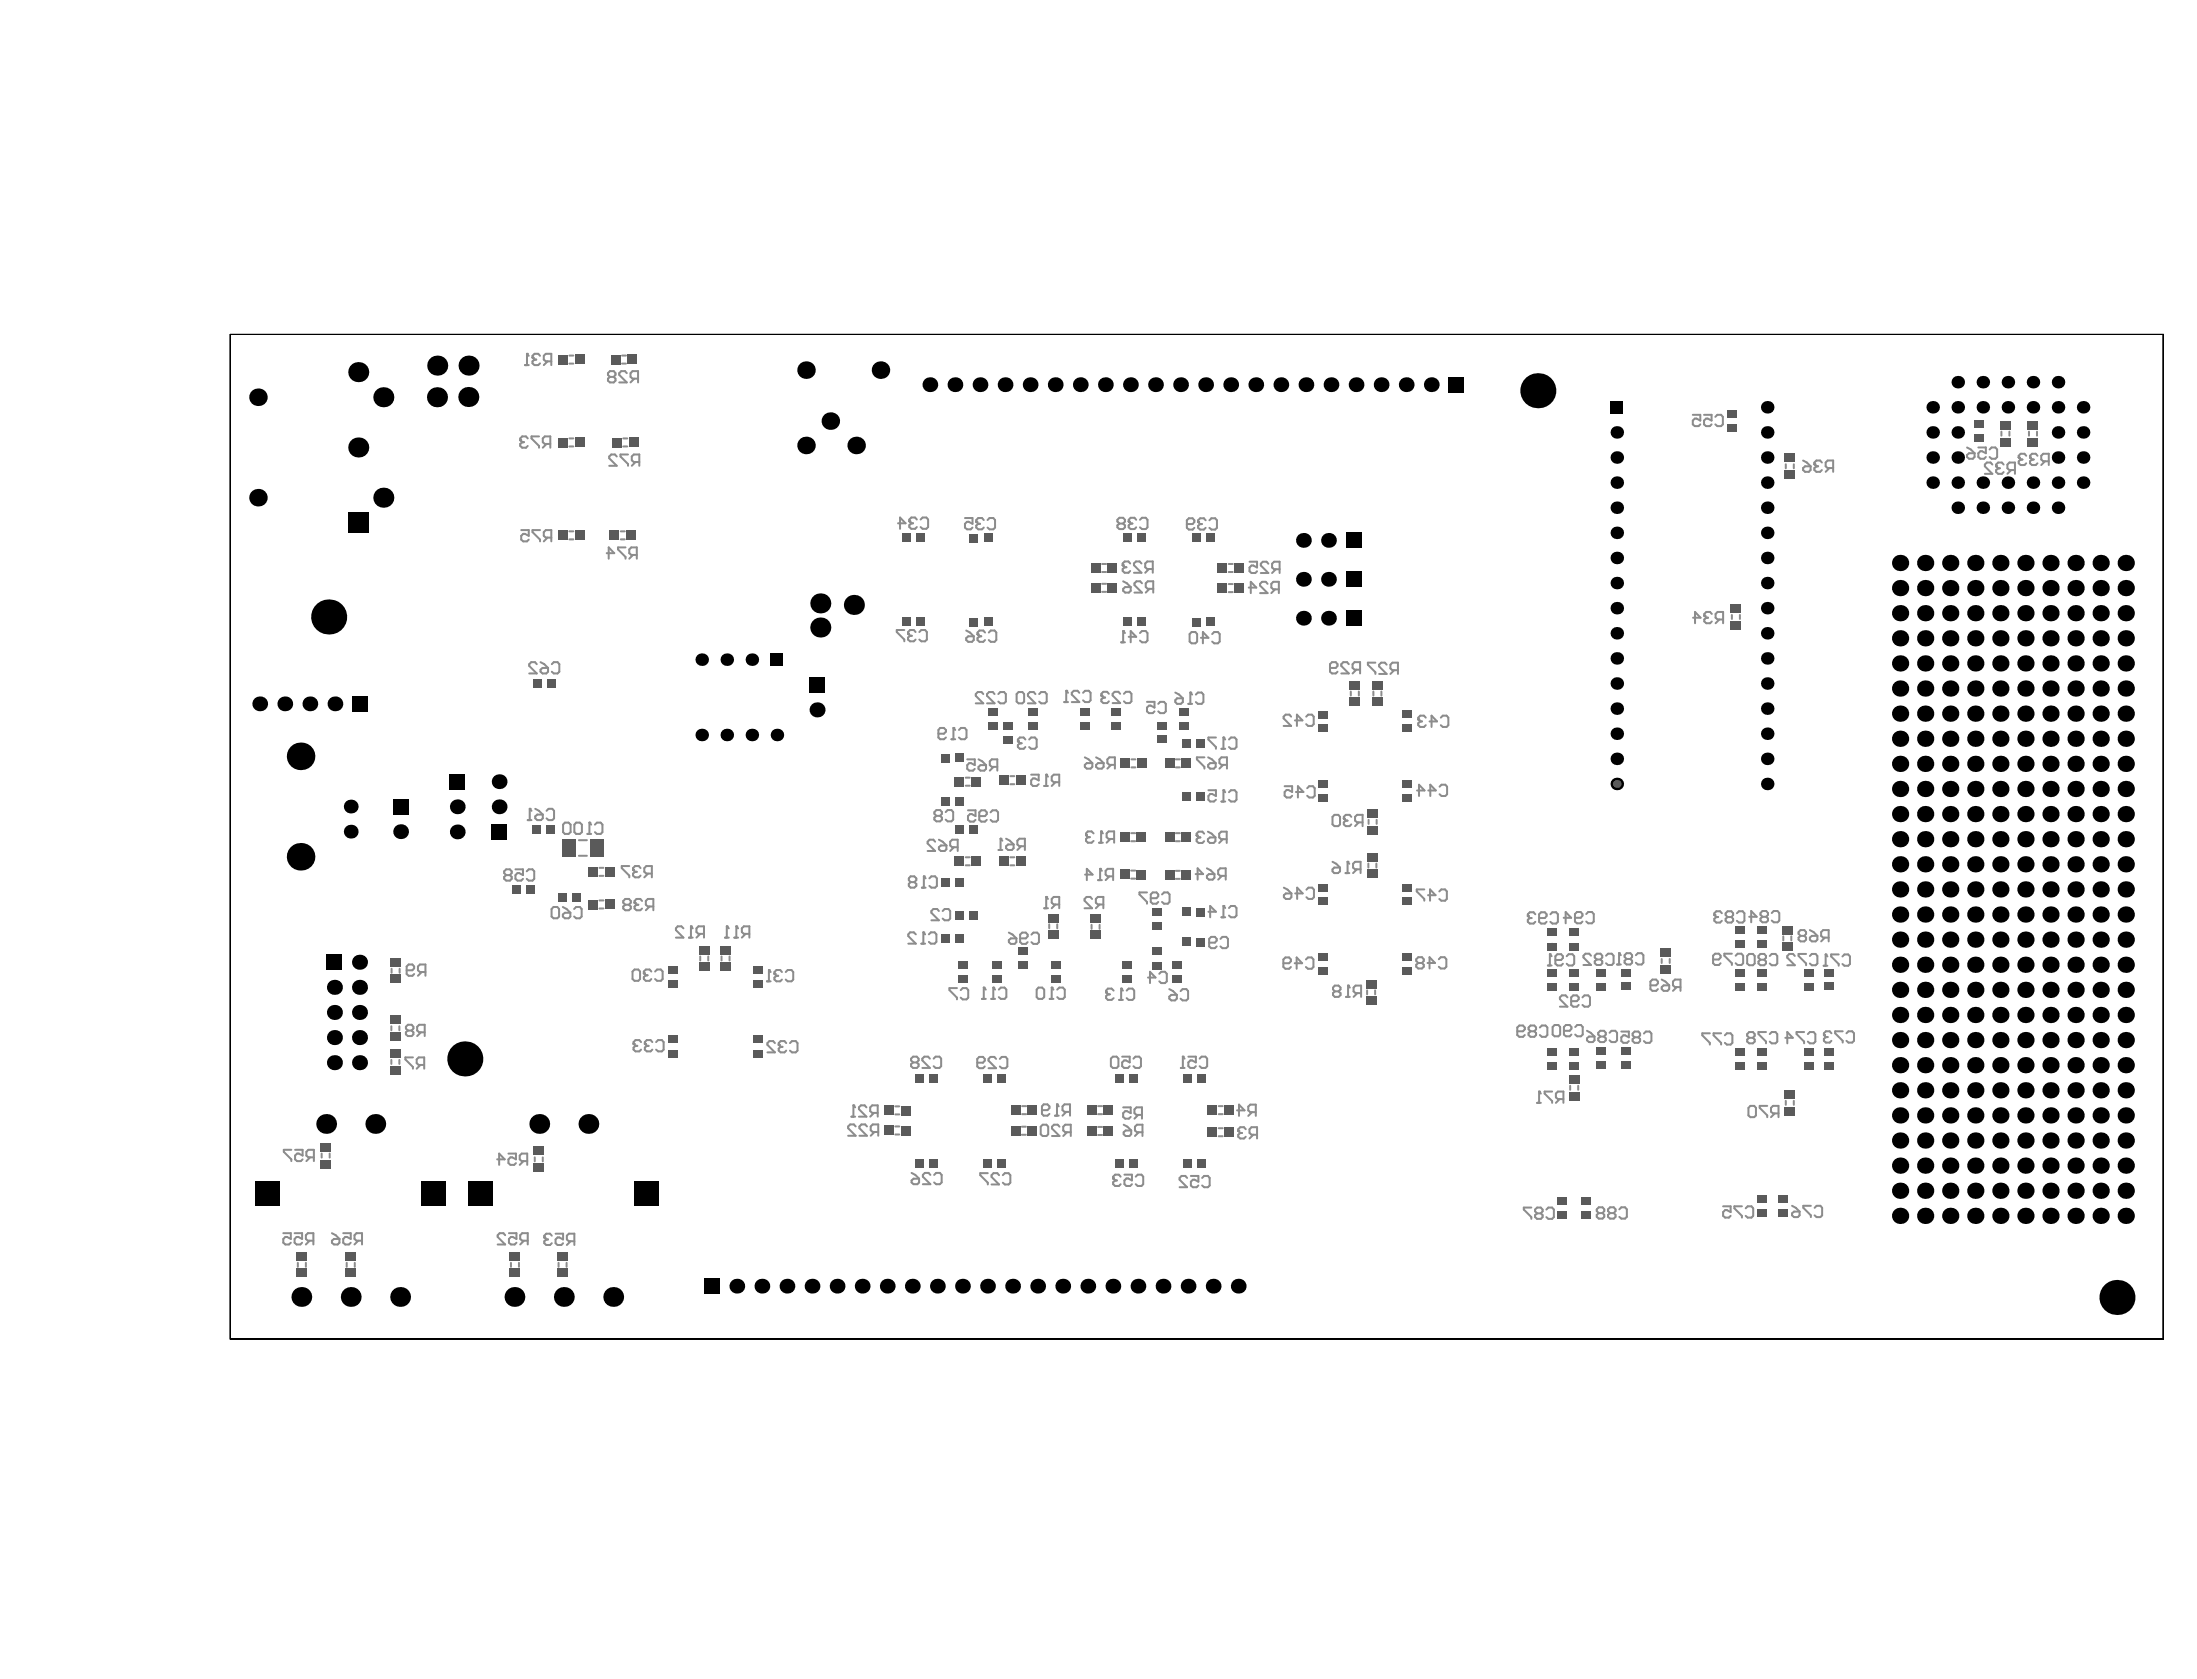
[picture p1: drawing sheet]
<svg xmlns="http://www.w3.org/2000/svg" width="271mm" height="207mm" viewBox="0 0 271 207" stroke-linecap="round" stroke-linejoin="round" font-family="sans-serif">
<path d="M28.4 41.3h238.4v123.8h-238.4z" fill="none" stroke="#000" stroke-width=".12"/>
<g fill="none" stroke="#8c8c8c" stroke-width=".25">
<path d="M64.2 54.3h.1M64.2 54.3l.2 .2M64.4 54.5l-.2 .3v.2l.2 .2h.5l.2-.2M64.4 54.5h.2M64.7 45h.5M65 43.6h.1M65 43.6v1.4M65 43.6l.2 .3M65.1 54.1l-.2-.3h-.5l-.2 .3v.2M65.7 44.1h.1M65.7 44.1l.2 .2M65.9 44.3l-.2 .3v.2l.2 .2h.5l.2-.2"/>
<path d="M65.9 44.3h.2M66.5 53.8h-1v.3l1 .9v.2M66.6 43.9l-.2-.3h-.5l-.2 .3v.2M67.4 54.8l-.5 .4M67.5 44.6l-.4 .4M67.9 54.8h-.7l-.3-.3v-.4l.3-.3h.7v1.4M68 44.6h-.7l-.2-.3v-.4l.2-.3h.7v1.4M70.2 55.1h.5M70.2 54.1h.5M70.2 43.9h.5M70.2 44.8h.5M75.2 46.5l-.2-.3v-.2l.2-.2h.5l.2 .2v.2l-.2 .3"/>
<path d="M75.2 46.5l-.2 .2v.3l.2 .2h.5l.2-.2v-.3l-.2-.2M75.2 46.5h.5M76.1 56.3l-.3-.2h-.4l-.3 .2v.2l1 .9h-1M76.7 43.9h.5M76.7 44.8h.5M76.9 55.1h.5M76.9 54.1h.5M77.3 46l-.2-.2h-.5l-.2 .2v.2l.9 1h-.9M77.4 56.1h-.9v.2l.9 .9v.2M78.2 46.7l-.4 .5M78.4 57l-.5 .4M78.7 46.7h-.7l-.2-.2v-.5l.2-.2h.7v1.4"/>
<path d="M78.8 57h-.6l-.3-.2v-.5l.3-.2h.6v1.3M208.8 51.2h.9v.7l-.5-.3h-.2l-.2 .3v.4l.2 .3h.5l.2-.3M210.1 51.2h1v.7l-.5-.3h-.2l-.3 .3v.4l.3 .3h.5l.2-.3M211.5 51.4l.3-.2h.4l.3 .2v.9l-.3 .3h-.4l-.3-.3M220.2 57.3v.5M221.2 57.3v.5M222.4 57.7l.2-.2h.7v.5l-.2 .2h-.5l-.2-.2zM222.4 56.8l.4 .2 .5 .5M223.7 57.3h.1M223.7 57.3l.3 .2M224 57.5l-.3 .2v.3l.3 .2h.5l.2-.2M224 57.5h.2"/>
<path d="M224.7 57l-.2-.2h-.5l-.3 .2v.3M225.6 57.7l-.5 .5M226.1 57.7h-.7l-.3-.2v-.5l.3-.2h.7v1.4M242.6 56.1l.2-.2h.7v.5l-.2 .2h-.5l-.2-.2zM242.6 55.2l.4 .2 .5 .5M244 55.2h.9v.7l-.5-.2h-.2l-.2 .2v.5l.2 .2h.5l.2-.2M245.4 55.4l.2-.2h.5l.2 .2v1l-.2 .2h-.5l-.2-.2M245.7 57.3l-.2-.3h-.5l-.2 .3v.2l.9 .9h-.9M246.2 57.5h.1M246.2 57.5l.2 .3M246.4 57.8l-.2 .2v.2l.2 .2h.5l.2-.2M246.4 57.8h.2"/>
<path d="M246.8 53.2v.5M247.1 57.3l-.2-.3h-.5l-.2 .3v.2M247.8 53.2v.5M248 58l-.4 .4M248.5 58h-.7l-.2-.2v-.5l.2-.3h.7v1.4M248.9 56.4h.1M248.9 56.4l.3 .3M249.2 56.7h.2M249.2 56.7l-.3 .2v.2l.3 .3h.5l.2-.3M249.9 56.2l-.2-.2h-.5l-.3 .2v.2M250.2 53.2v.5M250.3 56.4h.1"/>
<path d="M250.3 56.4l.3 .3M250.6 56.7l-.3 .2v.2l.3 .3h.4l.3-.3M250.6 56.7h.2M251.2 53.2v.5M251.3 56.2l-.3-.2h-.4l-.3 .2v.2M252.2 56.9l-.5 .5M252.7 56.9h-.7l-.3-.2v-.5l.3-.2h.7v1.4M64.3 65.4h.9v.7l-.5-.3h-.2l-.2 .3v.5l.2 .2h.5l.2-.2M66.6 65.4h-.9v.2l.9 1v.2M67.5 66.3l-.4 .5M68 66.3h-.7l-.2-.2v-.5l.2-.2h.7v1.4M70.2 65.5h.5"/>
<path d="M70.2 66.5h.5M74.8 68.2h.9l-.6-.7v1.4M76.6 65.5h.4M76.6 66.5h.4M77.1 67.5h-.9v.3l.9 .9v.2M78.1 68.4l-.5 .5M78.5 68.4h-.7l-.2-.2v-.4l.2-.3h.7v1.4M110.7 64.5h1l-.7-.7v1.4M111.5 77.7h-.9v.3l.9 .9v.2M112 78.2h.1M112 78.2l.2 .2M112.1 64.3h.1"/>
<path d="M112.1 64.3l.3 .2M112.2 78.4l-.2 .2v.3l.2 .2h.5l.2-.2M112.2 78.4h.2M112.4 64.5l-.3 .3v.2l.3 .2h.4l.3-.2M112.4 64.5h.2M112.9 78l-.2-.3h-.5l-.2 .3v.2M113.1 64.1l-.3-.3h-.4l-.3 .3v.2M113.4 78l.2-.3h.5l.2 .3v.9l-.2 .2h-.5l-.2-.2M113.5 64.1l.3-.3h.4l.3 .3v.9l-.3 .2h-.4l-.3-.2M119 63.9h.9v.7l-.4-.2h-.3l-.2 .2v.5l.2 .2h.5l.2-.2M119.2 78.7l.2-.2h.7v.4l-.2 .3h-.5l-.2-.3zM119.2 77.8l.4 .2 .5 .5"/>
<path d="M120.4 64.4h.1M120.4 64.4l.2 .2M120.5 78.2h.1M120.5 78.2l.3 .3M120.6 64.6l-.2 .2v.3l.2 .2h.5l.2-.2M120.6 64.6h.3M120.8 78.5l-.3 .2v.2l.3 .3h.5l.2-.3M120.8 78.5h.2M121.3 64.1l-.2-.2h-.5l-.2 .2v.3M121.5 78l-.2-.2h-.5l-.3 .2v.2M121.8 64.1l.2-.2h.5l.2 .2v1l-.2 .2h-.5l-.2-.2M121.9 78l.3-.2h.4l.3 .2v.9l-.3 .3h-.4l-.3-.3"/>
<path d="M135.9 70.6h.5M135.9 69.6h.5M135.9 73h.5M135.9 72h.5M138 64.6l-.2-.3v-.2l.2-.2h.5l.2 .2v.2l-.2 .3M138 64.6l-.2 .2v.2l.2 .3h.5l.2-.3v-.2l-.2-.2M138 64.6h.5M138.3 79.2h.4M138.4 69.7h.1M138.4 69.7l.3 .3M138.5 77.8h.1M138.5 72.6l.3-.2h.6v.5l-.2 .2h-.4l-.3-.2z"/>
<path d="M138.5 77.8v1.4M138.5 77.8l.2 .3M138.5 71.7l.5 .2 .4 .5M138.7 70l-.3 .2v.2l.3 .2h.5l.2-.2M138.7 70h.2M139.2 64.3h.1M139.2 78.5h.9l-.7-.7v1.4M139.2 64.3l.2 .3M139.4 69.5l-.2-.3h-.5l-.3 .3v.2M139.4 64.6l-.2 .2v.2l.2 .3h.5l.2-.3M139.4 64.6h.3M140.1 64.1l-.2-.2h-.5l-.2 .2v.2"/>
<path d="M140.6 78.1l.2-.3h.5l.2 .3v.9l-.2 .2h-.5l-.2-.2M140.6 64.1l.2-.2h.5l.2 .2v.9l-.2 .3h-.5l-.2-.3M140.8 69.5l-.3-.3h-.4l-.3 .3v.2l1 .9h-1M140.8 71.9l-.2-.2h-.5l-.2 .2v.3l.9 .9h-.9M141.7 70.2l-.5 .4M141.8 72.6l-.5 .5M142.2 70.2h-.7l-.3-.2v-.5l.3-.3h.7v1.4M142.2 72.6h-.7l-.2-.2v-.5l.2-.2h.7v1.4M146.4 64.6h.7l.2-.2v-.2l-.2-.3h-.5l-.2 .3v.9l.2 .2h.5l.2-.2M146.9 78h.5l.2 .2v.9l-.2 .2h-.5l-.2-.2v-.9zM147.8 64.4h.1M147.8 64.4l.2 .2"/>
<path d="M148 64.6l-.2 .3v.2l.2 .2h.5l.2-.2M148 64.6h.2M148.1 78.7h.9l-.7-.7v1.3M148.7 64.2l-.2-.3h-.5l-.2 .3v.2M149.1 64.2l.3-.3h.5l.2 .3v.9l-.2 .2h-.5l-.3-.2M149.5 78.2l.2-.2h.5l.2 .2v.9l-.2 .2h-.5l-.2-.2M151.5 73h.5M151.5 70.6h.5M151.5 72h.5M151.5 69.6h.5M154 72.5h.9l-.7-.7v1.4M154.1 69.3h.9v.7l-.4-.3h-.3l-.2 .3v.5l.2 .2h.5l.2-.2"/>
<path d="M156.3 72l-.2-.2h-.5l-.2 .2v.2l.9 1h-.9M156.4 69.5l-.2-.2h-.5l-.2 .2v.2l.9 1h-.9M157.2 72.7l-.4 .5M157.3 70.2l-.4 .5M157.7 72.7h-.7l-.2-.2v-.5l.2-.2h.7v1.4M157.8 70.2h-.7l-.2-.2v-.5l.2-.2h.7v1.4M208.8 76.2h.9l-.7-.7v1.4M210.2 75.9h.1M210.2 75.9l.2 .3M210.4 76.2l-.2 .2v.3l.2 .2h.5l.2-.2M210.4 76.2h.2M211.1 75.7l-.2-.2h-.5l-.2 .2v.2"/>
<path d="M212 76.4l-.4 .5M212.5 76.4h-.7l-.2-.2v-.5l.2-.2h.7v1.4M213.6 75.8v.5M214.6 75.8v.5M65.3 99.8h.1M65.3 99.8v1.3M65.3 99.8l.2 .2M66 99.8l.5 .2 .4 .5M66.2 81.9l-.2-.2h-.5l-.2 .2v.2l.9 1h-.9M66.7 82.6l.2-.2h.7v.4l-.2 .3h-.5l-.2-.3zM66.7 81.7l.4 .2 .5 .5M68 81.9l.3-.2h.5l.2 .2v.9l-.2 .3h-.5l-.3-.3"/>
<path d="M115.7 90.5h.7l.3-.3v-.2l-.3-.2h-.5l-.2 .2v1l.2 .2h.5l.3-.2M117.3 91.2h.5M117.6 89.8h.1M117.6 89.8v1.4M117.6 89.8l.2 .2M118.3 90l.2-.2h.5l.2 .2v1l-.2 .2h-.5l-.2-.2M119.1 95.9h.5M119.1 96.9h.5M119.3 93.7h.9v.7l-.5-.3h-.2l-.2 .3v.4l.2 .2h.5l.2-.2M119.4 99.9h.9v.8l-.5-.3h-.2l-.2 .3v.4l.2 .2h.5l.2-.2M120.7 93.7l.4 .2 .5 .5M120.7 94.6l.2-.2h.7v.4l-.2 .2h-.5l-.2-.2z"/>
<path d="M121.3 85.6l-.3-.2h-.4l-.3 .2v.2l1 .9h-1M122.5 94.6l-.4 .4M122.6 85.6l-.2-.2h-.4l-.3 .2v.2l.9 .9h-.9M123 94.6h-.7l-.2-.2v-.5l.2-.2h.7v1.3M123.1 85.6l.3-.2h.4l.2 .2v.9l-.2 .2h-.4l-.3-.2M124.6 95.7h.5M124.6 96.7h.5M125.5 91.4h.1M125.5 91.4l.3 .3M125.6 85.4h.5l.2 .2v.9l-.2 .2h-.5l-.2-.2v-.9zM125.8 91.7l-.3 .2v.2l.3 .3h.4l.3-.3M125.8 91.7h.2"/>
<path d="M126.5 91.2l-.3-.2h-.4l-.3 .2v.2M126.9 91.2l.3-.2h.4l.2 .2v.9l-.2 .3h-.4l-.3-.3M127.2 95.5h.9v.8l-.5-.3h-.2l-.2 .3v.4l.2 .2h.4l.3-.2M127.7 85.6l-.2-.2h-.5l-.2 .2v.2l.9 .9h-.9M128.2 85.6l.2-.2h.5l.2 .2v.9l-.2 .2h-.5l-.2-.2M128.8 96.9h.4M129 95.5h.1M129 95.5v1.4M129 95.5l.2 .3M130.2 96.5l-.5 .4M130.6 96.5h-.7l-.2-.2v-.5l.2-.3h.7v1.4M131.2 86.6h.5"/>
<path d="M131.5 85.2h.1M131.5 85.2v1.4M131.5 85.2l.2 .2M133.1 85.4l-.2-.2h-.5l-.2 .2v.3l.9 .9h-.9M133.6 85.4l.2-.2h.5l.2 .2v1l-.2 .2h-.5l-.2-.2M133.8 94.3l.2-.2h.7v.5l-.2 .2h-.5l-.2-.2zM133.8 93.4l.4 .3 .5 .4M135.2 94.3l.2-.2h.7v.5l-.2 .2h-.5l-.2-.2zM135.2 93.4l.4 .3 .5 .4M135.8 85.8h.1M135.8 85.8l.3 .2M136.1 86l-.3 .3v.2l.3 .2h.4l.2-.2"/>
<path d="M136.1 86h.2M136.7 85.6l-.2-.3h-.4l-.3 .3v.2M137 94.3l-.4 .5M137.5 94.3h-.7l-.2-.2v-.4l.2-.3h.7v1.4M138.1 85.6l-.2-.3h-.4l-.3 .3v.2l.9 .9h-.9M138.6 85.6l.2-.3h.5l.2 .3v.9l-.2 .2h-.5l-.2-.2M139.5 93.7h.5M139.5 94.6h.5M141.4 86.6h1v.7l-.5-.3h-.2l-.3 .3v.4l.3 .3h.5l.2-.3M142.8 86.8l.3-.2h.4l.3 .2v.9l-.3 .3h-.4l-.3-.3M144.9 85.4l.5 .3 .5 .4M145 93.7h.5"/>
<path d="M145 94.6h.5M145.2 86.1h.7v.5l-.3 .2h-.4l-.3-.2v-.3zM146.5 86.8h.5M146.8 85.4h.1M146.8 85.4v1.4M146.8 85.4l.2 .3M147.5 85.7l.2-.3h.5l.2 .3v.9l-.2 .2h-.5l-.2-.2M148.5 93.4h-.9v.3l.9 .9v.2M149 94.3l.2-.2h.7v.5l-.2 .2h-.5l-.2-.2zM149 93.4l.5 .3 .4 .4M149 97.5h.9v.7l-.4-.3h-.3l-.2 .3v.4l.2 .3h.5l.2-.3M149.9 91h-.9v.2l.9 .9v.3"/>
<path d="M150.6 98.9h.5M150.6 92.4h.5M150.8 94.3l-.4 .5M150.9 97.5h.1M150.9 91h.1M150.9 91v1.4M150.9 97.5v1.4M150.9 97.5l.2 .2M150.9 91l.2 .2M151.3 94.3h-.7l-.2-.2v-.4l.2-.3h.7v1.4M151.6 97.7l.2-.2h.5l.2 .2v.9l-.2 .3h-.5l-.2-.3M151.6 91.2l.2-.2h.5l.2 .2v.9l-.2 .3h-.5l-.2-.3"/>
<path d="M158.4 97h.9v.7l-.4-.3h-.2l-.3 .3v.4l.3 .3h.4l.2-.3M159.2 88.4l-.2-.3h-.5l-.2 .3v.2l.9 .9h-.9M159.7 88.9h.9l-.7-.8v1.4M159.8 97.7h.9l-.6-.7v1.4M161.1 88.4l.2-.3h.5l.2 .3v.9l-.2 .2h-.5l-.2-.2M161.2 97.2l.2-.2h.5l.2 .2v.9l-.2 .3h-.5l-.2-.3M164 82.4h.7l.2-.3v-.2l-.2-.2h-.4l-.3 .2v.9l.3 .3h.4l.2-.3M166.3 81.9l-.2-.2h-.4l-.3 .2v.2l.9 1h-.9M166.6 85.3v.5M167.3 82.6l-.5 .5M167.6 85.3v.5M167.7 82.6h-.7l-.2-.2v-.5l.2-.2h.7v1.4"/>
<path d="M169.4 85.3v.5M169.6 81.7h-.9v.3l.9 .9v.2M170.4 85.3v.5M171 82l-.2-.3h-.5l-.2 .3v.2l.9 .9h-.9M171.9 82.7l-.4 .4M172.4 82.7h-.7l-.2-.3v-.4l.2-.3h.7v1.4M174.7 97.5h1l-.7-.7v1.4M174.9 88.7h.1M174.9 88.7l.2 .3M175.1 89l-.2 .2v.2l.2 .3h.5l.2-.3M175.1 89h.3M175.8 88.5l-.2-.2h-.5l-.2 .2v.2"/>
<path d="M176.1 97.5h1l-.7-.7v1.4M176.3 89h.9l-.7-.7v1.4M177.5 97l.3-.2h.4l.3 .2v1l-.3 .2h-.4l-.3-.2M177.7 88.5l.2-.2h.5l.2 .2v.9l-.2 .3h-.5l-.2-.3M48.3 119.5v.5M49.3 119.5v.5M50.1 119.7h.8l.2-.3v-.2l-.2-.2h-.5l-.3 .2v.9l.3 .3h.5l.2-.3M52 119.9l-.5 .5M52.5 119.9h-.7l-.3-.2v-.5l.3-.2h.7v1.4M62.4 107.9l-.2-.2v-.2l.2-.3h.5l.2 .3v.2l-.2 .2M62.4 107.9l-.2 .2v.3l.2 .2h.5l.2-.2v-.3l-.2-.2M62.4 107.9h.5"/>
<path d="M63.6 107.2h.9v.7l-.5-.2h-.2l-.2 .2v.5l.2 .2h.5l.2-.2M65 107.5l.2-.3h.5l.2 .3v.9l-.2 .2h-.5l-.2-.2M65.1 101.1h.4M66 100.7l.3-.2h.6v.4l-.2 .2h-.4l-.3-.2zM67.4 100l.2-.2h.5l.2 .2v.9l-.2 .2h-.5l-.2-.2M68.3 111.9h.4l.2 .2v.9l-.2 .3h-.4l-.3-.3v-.9zM69.4 112.8l.3-.2h.6v.4l-.2 .3h-.4l-.3-.3zM69.4 111.9l.5 .2 .4 .5M69.7 101.5h.4l.3 .2v.9l-.3 .3h-.4l-.3-.3v-.9zM70.8 112.1l.2-.2h.5l.2 .2v.9l-.2 .3h-.5l-.2-.3M71 101.5h.5l.3 .2v.9l-.3 .3h-.5l-.2-.3v-.9zM71.4 105.5h1"/>
<path d="M71.4 103.6h1M72.4 102.9h.5M72.7 101.5h.1M72.7 101.5v1.4M72.7 101.5l.2 .2M73.4 101.7l.2-.2h.5l.2 .2v.9l-.2 .3h-.5l-.2-.3M73.9 112.1h.5M73.9 111.1h.5M73.9 107h.5M73.9 108h.5M77.1 111.6l-.2-.3v-.2l.2-.2h.5l.2 .2v.2l-.2 .3M77.1 111.6h.5"/>
<path d="M77.1 111.6l-.2 .2v.3l.2 .2h.5l.2-.2v-.3l-.2-.2M77.6 106.8h-.9v.3l.9 .9v.2M78.1 107.3h.1M78.1 107.3l.2 .2M78.3 111.3h.1M78.3 119.6h.4l.2 .2v1l-.2 .2h-.4l-.3-.2v-1zM78.3 111.3l.2 .3M78.3 107.5l-.2 .2v.3l.2 .2h.5l.2-.2M78.3 107.5h.2M78.5 111.6l-.2 .2v.3l.2 .2h.5l.2-.2M78.5 111.6h.2M79 107.1l-.2-.3h-.5l-.2 .3v.2"/>
<path d="M79.2 111.1l-.2-.2h-.5l-.2 .2v.2M79.9 107.7l-.4 .5M80.1 111.8l-.5 .5M80.3 119.8l-.2-.2h-.5l-.2 .2v.2M80.4 107.7h-.7l-.2-.2v-.4l.2-.3h.7v1.4M80.6 111.8h-.7l-.3-.2v-.5l.3-.2h.7v1.4M80.8 119.8l.2-.2h.5l.2 .2v1l-.2 .2h-.5l-.2-.2M84.3 114.5l-.3-.3h-.4l-.2 .3v.2l.9 .9h-.9M85 115.6h.4M85.2 114.2h.1M85.2 114.2v1.4M85.2 114.2l.2 .3"/>
<path d="M86.4 118v.5M86.4 115.2l-.5 .4M86.8 115.2h-.7l-.2-.2v-.5l.2-.3h.7v1.4M87.3 118v.5M89 118v.5M89.4 115.6h.5M89.6 114.2h.1M89.6 114.2v1.4M89.6 114.2l.3 .3M90 118v.5M90.6 115.6h.4M90.8 114.2h.1"/>
<path d="M90.8 114.2v1.4M90.8 114.2l.2 .3M91.9 115.2l-.4 .4M92.4 115.2h-.7l-.2-.2v-.5l.2-.3h.7v1.4M94.8 119.6h.1M94.8 119.6v1.4M94.8 119.6l.2 .3M96.4 119.9l-.2-.3h-.4l-.3 .3v.2M96.9 119.9l.2-.3h.5l.2 .3v.9l-.2 .2h-.5l-.2-.2M112.3 108.8l-.2-.2v-.3l.2-.2h.5l.2 .2v.3l-.2 .2M112.3 108.8l-.2 .2v.3l.2 .2h.5l.2-.2v-.3l-.2-.2M112.3 108.8h.5"/>
<path d="M112.9 115.2l-.2-.2h-.5l-.2 .2v.3l.9 .9h-.9M113.6 116.4h.5M113.7 109.5h.4M113.9 115h.1M113.9 115v1.4M113.9 115l.2 .2M113.9 108.1h.1M113.9 108.1v1.4M113.9 108.1l.2 .2M114.5 115.2l.3-.2h.5l.2 .2v1l-.2 .2h-.5l-.3-.2M114.6 108.3l.3-.2h.4l.2 .2v1l-.2 .2h-.4l-.3-.2M115.3 103.8l-.2-.2h-.5l-.2 .2v.2l.9 1h-.9"/>
<path d="M115.5 100.6l-.3-.2v-.2l.3-.3h.4l.3 .3v.2l-.3 .2M115.5 100.6l-.3 .2v.3l.3 .2h.4l.3-.2v-.3l-.3-.2M115.5 100.6h.4M115.8 112.4l-.2-.3h-.5l-.2 .3v.2l.9 .9h-.9M115.8 103.6l.4 .2 .5 .5M115.8 104.5l.2-.2h.7v.4l-.2 .3h-.5l-.2-.3zM116.2 112.4l.3-.3h.5l.2 .3v.9l-.2 .2h-.5l-.3-.2M116.6 100.2l.3-.3h.4l.2 .3v.9l-.2 .2h-.4l-.3-.2M117.6 104.5l-.4 .5M118.1 104.5h-.7l-.2-.2v-.5l.2-.2h.7v1.4M119.1 106.7h.5M119.1 105.7h.5"/>
<path d="M120.8 100.7h.7l.2-.3v-.2l-.2-.3h-.5l-.2 .3v.9l.2 .2h.5l.2-.2M122.2 100.2l.2-.3h.5l.2 .3v.9l-.2 .2h-.5l-.2-.2M123.1 104.8h.5M123.4 103.4h.1M123.4 103.4v1.4M123.4 103.4l.2 .3M124.1 103.4l.4 .3 .5 .5M124.1 104.4l.2-.2h.7v.4l-.2 .2h-.5l-.2-.2zM124.4 116l.3-.3h.6v.5l-.2 .2h-.4l-.3-.2zM124.4 115l.5 .3 .4 .4M124.6 106.7h.5M124.6 105.7h.5"/>
<path d="M125.8 115.7h.7l.2-.2v-.2l-.2-.3h-.5l-.2 .3v.9l.2 .2h.5l.2-.2M125.9 104.4l-.4 .4M126.4 104.4h-.7l-.2-.2v-.5l.2-.3h.7v1.4M127.2 115.3l.2-.3h.5l.2 .3v.9l-.2 .2h-.5l-.2-.2M128.8 112h.4M129 110.6h.1M129 110.6v1.4M129 110.6l.2 .3M129.4 114v.5M130.2 111.6l-.5 .4M130.4 114v.5M130.6 111.6h-.7l-.2-.3v-.4l.2-.3h.7v1.4"/>
<path d="M133.8 107.9h.9l-.7-.7v1.4M133.9 103h.1M133.9 103l.2 .3M134.1 103.3l-.2 .2v.2l.2 .2h.5l.3-.2M134.1 103.3h.3M134.6 114.1v.5M134.7 110.9l-.2-.3h-.5l-.3 .3v.2l1 .9h-1M134.9 102.8l-.3-.3h-.5l-.2 .3v.2M135.4 108.6h.5M135.5 103.9h.5M135.6 114.1v.5M135.6 111.6l-.5 .4"/>
<path d="M135.7 107.2h.1M135.7 107.2v1.4M135.7 107.2l.2 .2M135.8 102.5h.1M135.8 102.5l.2 .3M135.8 102.5v1.4M136.1 111.6h-.7l-.3-.3v-.4l.3-.3h.7v1.4M136.8 108.1l-.5 .5M136.9 103.5l-.4 .4M137.3 108.1h-.7l-.3-.2v-.5l.3-.2h.7v1.4M137.4 103.5h-.7l-.2-.2v-.5l.2-.3h.7v1.4M139.5 108.4h.5"/>
<path d="M139.5 107.4h.5M139.5 103.8h.5M139.5 102.8h.5M141.4 110.1h-.9v.2l.9 .9v.3M141.9 110.8h.7l.2-.3v-.2l-.2-.2h-.4l-.3 .2v.9l.3 .3h.4l.2-.3M143.3 110.3l.2-.2h.5l.2 .2v.9l-.2 .3h-.5l-.2-.3M145 103.8h.5M145 102.8h.5M145 107.4h.5M145 108.4h.5M147.4 107.8h1l-.7-.7v1.4M147.6 103h.1"/>
<path d="M147.6 103l.2 .3M147.8 103.3l-.2 .2v.3l.2 .2h.5l.2-.2M147.8 103.3h.2M148.5 102.8l-.2-.2h-.5l-.2 .2v.2M148.8 107.1l.5 .2 .5 .5M148.8 108l.3-.2h.7v.5l-.3 .2h-.4l-.3-.2zM149 102.6l.4 .2 .5 .5M149 103.5l.2-.2h.7v.5l-.2 .2h-.5l-.2-.2zM149 112.5h.9l-.7-.8v1.4M149.1 116.3h.7l.2-.3v-.2l-.2-.2h-.4l-.3 .2v.9l.3 .2h.4l.2-.2M150.5 115.8l.3-.2h.4l.2 .2v.9l-.2 .2h-.4l-.3-.2M150.6 113.1h.5"/>
<path d="M150.7 108l-.5 .5M150.8 103.5l-.5 .5M150.9 111.7h.1M150.9 111.7v1.4M150.9 111.7l.2 .3M151.2 108h-.7l-.3-.2v-.5l.3-.2h.7v1.4M151.3 103.5h-.7l-.3-.2v-.5l.3-.2h.7v1.4M151.6 112l.2-.3h.5l.2 .3v.9l-.2 .2h-.5l-.2-.2M158.3 118.8h.7l.2-.2v-.3l-.2-.2h-.5l-.2 .2v1l.2 .2h.5l.2-.2M158.3 110.4l.3-.2h.7v.5l-.3 .2h-.4l-.3-.2zM158.3 109.5l.5 .2 .5 .5M159.7 118.8h.9l-.7-.7v1.4"/>
<path d="M159.7 110.2h.9l-.6-.7v1.4M161 118.3l.3-.2h.5l.2 .2v1l-.2 .2h-.5l-.3-.2M161.1 109.7l.3-.2h.4l.2 .2v1l-.2 .2h-.4l-.3-.2M164.3 106.3l.5 .2 .5 .5M164.5 107h.8v.5l-.3 .2h-.5l-.2-.2v-.3zM164.6 100.5h.4l.3 .2v1l-.3 .2h-.4l-.3-.2v-1zM165.7 101h.1M165.7 101l.3 .2M165.9 107.7h.5M166 101.2l-.3 .2v.3l.3 .2h.4l.2-.2M166 101.2h.2M166.2 106.3h.1"/>
<path d="M166.2 106.3v1.4M166.2 106.3l.2 .2M166.6 100.7l-.2-.2h-.4l-.3 .2v.3M167.3 107.2l-.4 .5M167.6 101.4l-.5 .5M167.8 107.2h-.7l-.2-.2v-.5l.2-.2h.7v1.4M168 101.4h-.6l-.3-.2v-.5l.3-.2h.6v1.4M168.7 106.5v.5M168.8 101.1v.5M169.7 106.5v.5M169.8 101.1v.5M174.9 118.8l-.2-.3v-.2l.2-.2h.5l.2 .2v.2l-.2 .3"/>
<path d="M174.9 118.8l-.2 .2v.2l.2 .3h.5l.2-.3v-.2l-.2-.2M174.9 118.8h.5M175.6 109.7h-.9v.2l.9 1v.2M176 118.8h1l-.7-.7v1.4M176.1 110.4h.9l-.6-.7v1.4M177.4 118.3l.3-.2h.4l.3 .2v.9l-.3 .3h-.4l-.3-.3M177.5 109.9l.2-.2h.5l.2 .2v1l-.2 .2h-.5l-.2-.2M188.4 113h.1M188.4 113l.3 .2M188.7 113.2l-.3 .2v.3l.3 .2h.4l.2-.2M188.7 113.2h.2M189.3 112.8l-.2-.3h-.4l-.3 .3v.2"/>
<path d="M189.8 113.2h.7l.2-.2v-.2l-.2-.3h-.5l-.2 .3v.9l.2 .2h.5l.2-.2M190.9 119.1h.4M191.1 117.7h.1M191.1 117.7v1.4M191.1 117.7l.2 .2M191.2 112.8l.2-.3h.5l.2 .3v.9l-.2 .2h-.5l-.2-.2M191.8 118.4h.7l.2-.2v-.3l-.2-.2h-.4l-.3 .2v1l.3 .2h.4l.2-.2M192.8 113.2h1l-.7-.7v1.4M193.2 117.9l.2-.2h.5l.2 .2v1l-.2 .2h-.5l-.2-.2M194.2 113.2h.7l.2-.3v-.2l-.2-.2h-.4l-.3 .2v1l.3 .2h.4l.2-.2M195.6 112.7l.3-.2h.4l.2 .2v1l-.2 .2h-.4l-.3-.2M196.2 117.9l-.2-.3h-.5l-.2 .3v.2l.9 .9h-.9"/>
<path d="M196.9 118.3l-.2-.2v-.2l.2-.3h.5l.2 .3v.2l-.2 .2M196.9 118.3l-.2 .3v.2l.2 .2h.5l.2-.2v-.2l-.2-.3M196.9 118.3h.5M198.1 117.9l.2-.3h.5l.2 .3v.9l-.2 .2h-.5l-.2-.2M199.4 119h.5M199.7 117.6h.1M199.7 117.6v1.4M199.7 117.6l.2 .2M200.6 118.3l-.3-.3v-.2l.3-.2h.5l.2 .2v.2l-.2 .3M200.6 118.3l-.3 .2v.2l.3 .3h.5l.2-.3v-.2l-.2-.2M200.6 118.3h.5M201.7 117.8l.3-.2h.4l.3 .2v.9l-.3 .3h-.4l-.3-.3"/>
<path d="M204.9 118.3v.5M205.9 118.3v.5M211.3 118.3h.7l.2-.2v-.2l-.2-.3h-.5l-.2 .3v.9l.2 .2h.5l.2-.2M211.4 112.9h.1M211.4 112.9l.3 .2M211.7 113.1l-.3 .2v.3l.3 .2h.4l.2-.2M211.7 113.1h.2M212.3 112.6l-.2-.2h-.4l-.3 .2v.3M213 113.1l-.2-.2v-.3l.2-.2h.5l.2 .2v.3l-.2 .2M213 113.1l-.2 .2v.3l.2 .2h.5l.2-.2v-.3l-.2-.2M213 113.1h.5M213.6 117.6h-1v.3l1 .9v.2"/>
<path d="M214 117.9l.3-.3h.5l.2 .3v.9l-.2 .2h-.5l-.3-.2M214.2 112.6l.2-.2h.5l.2 .2v1l-.2 .2h-.5l-.2-.2M215.7 117.7h.5l.2 .2v.9l-.2 .2h-.5l-.2-.2v-.9zM215.7 113.1h.9l-.6-.7v1.4M217.1 118.4l-.2-.3v-.2l.2-.2h.5l.2 .2v.2l-.2 .3M217.1 118.4l-.2 .2v.2l.2 .2h.5l.2-.2v-.2l-.2-.2M217.1 118.4h.5M217.3 113.1l-.2-.3v-.2l.2-.2h.5l.2 .2v.2l-.2 .3M217.3 113.1l-.2 .2v.2l.2 .3h.5l.2-.3v-.2l-.2-.2M217.3 113.1h.5M218.2 117.9l.3-.2h.5l.2 .2v.9l-.2 .2h-.5l-.3-.2M218.5 112.6l.2-.2h.5l.2 .2v.9l-.2 .3h-.5l-.2-.3"/>
<path d="M219.9 115.5v.5M220.9 115.5v.5M221.3 117.9l-.2-.2h-.4l-.3 .2v.2l.9 .9h-.9M222 115.4l-.2-.2v-.2l.2-.3h.5l.2 .3v.2l-.2 .2M222 115.4l-.2 .2v.3l.2 .2h.5l.2-.2v-.3l-.2-.2M222 115.4h.5M222.7 117.7h-.9v.2l.9 .9v.2M223.2 117.9l.2-.2h.5l.2 .2v.9l-.2 .2h-.5l-.2-.2M223.2 115.6l.2-.2h.7v.5l-.2 .2h-.5l-.2-.2zM223.2 114.7l.5 .3 .4 .4M224.9 119.1h.5M225 115.6l-.4 .5"/>
<path d="M225.1 117.7h.1M225.1 117.7l.3 .3M225.1 117.7v1.4M225.5 115.6h-.7l-.2-.2v-.4l.2-.3h.7v1.4M226.7 117.7h-.9v.3l.9 .9v.2M227.2 118l.3-.3h.4l.2 .3v.9l-.2 .2h-.4l-.3-.2M48.3 126.6v.5M48.3 130.7v.5M49.3 126.6v.5M49.3 130.7v.5M50.3 127.1l-.2-.2v-.3l.2-.2h.5l.2 .2v.3l-.2 .2M50.3 127.1l-.2 .2v.3l.2 .2h.5l.2-.2v-.3l-.2-.2"/>
<path d="M50.3 127.1h.5M50.9 130.4h-.9v.3l.9 .9v.2M51.8 131.3l-.4 .5M51.9 127.3l-.5 .5M52.3 131.3h-.7l-.2-.2v-.4l.2-.3h.7v1.4M52.4 127.3h-.7l-.3-.2v-.5l.3-.2h.7v1.4M78.1 128.7h.1M78.1 128.7l.3 .3M78.4 129l-.3 .2v.3l.3 .2h.4l.3-.2M78.4 129h.2M79.1 128.5l-.3-.2h-.4l-.3 .2v.2M79.4 120h.1"/>
<path d="M79.4 120l.2 .3M79.5 128.7h.1M79.5 128.7l.3 .3M79.6 120.3l-.2 .2v.3l.2 .2h.5l.2-.2M79.6 120.3h.3M79.8 129l-.3 .2v.3l.3 .2h.4l.2-.2M79.8 129h.2M80.4 128.5l-.2-.2h-.4l-.3 .2v.2M80.9 128.5l.3-.2h.4l.2 .2v1l-.2 .2h-.4l-.3-.2M94.6 121h.4M95.5 120.1h.1M95.5 120.1l.3 .3"/>
<path d="M95.6 128.7l-.3-.3h-.4l-.3 .3v.2l1 .9h-1M95.8 120.4h.2M95.8 120.4l-.3 .2v.2l.3 .2h.4l.2-.2M96 128.9h.1M96 128.9l.3 .2M96.3 129.1l-.3 .2v.3l.3 .2h.4l.3-.2M96.3 129.1h.2M97 128.7l-.3-.3h-.4l-.3 .3v.2M97.4 128.7l.3-.3h.4l.2 .3v.9l-.2 .2h-.4l-.3-.2M105 137.7h.5M105.2 136.3h.1M105.2 136.3v1.4"/>
<path d="M105.2 136.3l.3 .3M105.5 138.9l-.2-.2h-.5l-.2 .2v.2l.9 1h-.9M106.8 136.6l-.2-.3h-.4l-.3 .3v.2l.9 .9h-.9M106.9 138.9l-.2-.2h-.5l-.2 .2v.2l.9 1h-.9M107.8 137.3l-.5 .4M107.8 139.6l-.4 .5M108.2 137.3h-.6l-.3-.3v-.4l.3-.3h.6v1.4M108.3 139.6h-.7l-.2-.2v-.5l.2-.2h.7v1.4M110.4 139.9h.5M110.4 137.4h.5M110.4 138.9h.5M110.4 136.5h.5"/>
<path d="M112.6 131l-.2-.2v-.2l.2-.3h.5l.2 .3v.2l-.2 .2M112.6 131l-.2 .3v.2l.2 .2h.5l.2-.2v-.2l-.2-.3M112.6 131h.5M114.7 130.6l-.2-.3h-.5l-.3 .3v.2l1 .9h-1M115.1 130.6l.3-.3h.4l.3 .3v.9l-.3 .2h-.4l-.3-.2M118 121.9h-.9v.2l.9 .9v.3M118.5 122.1l.2-.2h.5l.2 .2v.9l-.2 .3h-.5l-.2-.3M120.5 131.1h.7l.2-.3v-.2l-.2-.2h-.4l-.3 .2v.9l.3 .2h.4l.2-.2M121.1 123.2h.5M121.3 121.8h.1M121.3 121.8v1.4M121.3 121.8l.3 .3"/>
<path d="M122.2 123.2h.5M122.5 121.8h.1M122.5 121.8v1.4M122.5 121.8l.2 .3M122.8 130.6l-.2-.2h-.4l-.3 .2v.2l.9 .9h-.9M123.2 122.1l.2-.3h.5l.2 .3v.9l-.2 .2h-.5l-.2-.2M123.3 130.6l.2-.2h.5l.2 .2v.9l-.2 .2h-.5l-.2-.2M126 140h.5M126 139h.5M126 137.4h.5M126 136.4h.5M128.1 121.8h.4l.3 .3v.9l-.3 .2h-.4l-.3-.2v-.9z"/>
<path d="M128.5 136.9h.7l.2-.2v-.2l-.2-.3h-.5l-.2 .3v.9l.2 .2h.5l.2-.2M128.6 138.7h.4l.3 .3v.9l-.3 .2h-.4l-.3-.2v-.9zM129.4 123.2h.5M129.7 121.8h.1M129.7 121.8v1.4M129.7 121.8l.2 .3M130.1 137.6h.5M130.3 136.2h.1M130.3 136.2v1.4M130.3 136.2l.3 .3M130.4 122.1l.2-.3h.5l.2 .3v.9l-.2 .2h-.5l-.2-.2M130.7 139l-.3-.3h-.4l-.3 .3v.2l1 .9h-1"/>
<path d="M131.5 137.1l-.5 .5M131.6 139.6l-.5 .5M132 137.1h-.7l-.3-.2v-.4l.3-.3h.7v1.4M132 139.6h-.6l-.3-.2v-.4l.3-.3h.6v1.4M135.4 137.4h.5M135.4 136.4h.5M135.4 140h.5M135.4 139h.5M136.4 122.4h.1M136.4 122.4l.2 .2M136.6 122.6l-.2 .3v.2l.2 .2h.5l.2-.2M136.6 122.6h.3"/>
<path d="M137.2 130.3h.5l.2 .3v.9l-.2 .2h-.5l-.2-.2v-.9zM137.3 122.2l-.2-.3h-.5l-.2 .3v.2M138 123.3h.5M138.3 121.9h.1M138.3 121.9v1.4M138.3 121.9l.2 .3M138.4 130.3h.9v.7l-.5-.2h-.2l-.2 .2v.5l.2 .2h.5l.2-.2M138.5 136.6h.9v.7l-.4-.3h-.2l-.3 .3v.5l.3 .2h.4l.2-.2M138.6 139.6l.2-.2h.7v.5l-.2 .2h-.5l-.2-.2zM138.6 138.7l.4 .3 .5 .4M138.9 122.2l.3-.3h.5l.2 .3v.9l-.2 .2h-.5l-.3-.2M139.8 130.6l.2-.3h.5l.2 .3v.9l-.2 .2h-.5l-.2-.2"/>
<path d="M140.4 137.5l-.5 .5M140.4 139.6l-.4 .5M140.8 137.5h-.7l-.2-.2v-.5l.2-.2h.7v1.4M140.9 139.6h-.7l-.2-.2v-.4l.2-.3h.7v1.4M141.6 120.6h.9l-.7-.7v1.3M143 120.1l.2-.2h.5l.2 .2v.9l-.2 .2h-.5l-.2-.2M144.2 122.9l.2-.2h.7v.5l-.2 .2h-.5l-.2-.2zM144.2 122l.5 .2 .4 .5M145.6 122.2l.2-.2h.5l.2 .2v1l-.2 .2h-.5l-.2-.2M145.6 131.7h.5M145.9 130.3h.1M145.9 130.3v1.4"/>
<path d="M145.9 130.3l.2 .3M146.5 130.3h1v.7l-.5-.2h-.2l-.3 .2v.5l.3 .2h.5l.2-.2M147.9 130.6l.3-.3h.4l.3 .3v.9l-.3 .2h-.4l-.3-.2M150.3 137.4h.5M150.3 136.4h.5M150.3 139.1h.5M152.5 137h1l-.7-.8v1.4M152.7 139.5h.1M152.7 139.5l.2 .2M152.9 139.7l-.2 .3v.2l.2 .2h.5l.2-.2M152.9 139.7h.3M153.6 139.3l-.2-.3h-.5l-.2 .3v.2"/>
<path d="M154.4 137.2l-.5 .4M154.6 140l-.5 .4M154.9 137.2h-.7l-.3-.2v-.5l.3-.3h.7v1.4M155 140h-.7l-.2-.3v-.4l.2-.3h.7v1.4M164.6 122.3l-.2-.3v-.2l.2-.2h.5l.2 .2v.2l-.2 .3M164.6 122.3l-.2 .2v.2l.2 .3h.5l.2-.3v-.2l-.2-.2M164.6 122.3h.5M166 123h.5M166.2 121.6h.1M166.2 121.6v1.4M166.2 121.6l.3 .2M167.4 122.5l-.5 .5"/>
<path d="M167.8 122.5h-.6l-.3-.2v-.5l.3-.2h.6v1.4M168.6 122.1v.5M169.6 122.1v.5M187.1 127.2h.7l.2-.3v-.2l-.2-.2h-.4l-.3 .2v1l.3 .2h.4l.2-.2M188.7 127.2l-.2-.3v-.2l.2-.2h.5l.2 .2v.2l-.2 .3M188.7 127.2l-.2 .2v.3l.2 .2h.5l.2-.2v-.3l-.2-.2M188.7 127.2h.5M189.6 136h.4M189.8 134.6h.1M189.8 134.6v1.4M189.8 134.6l.2 .3M189.9 126.7l.2-.2h.5l.2 .2v1l-.2 .2h-.5l-.2-.2"/>
<path d="M191.4 134.6h-.9v.3l.9 .9v.2M191.7 126.4h.5l.2 .3v.9l-.2 .2h-.5l-.2-.2v-.9zM192.3 135.6l-.4 .4M192.8 135.6h-.7l-.2-.3v-.4l.2-.3h.7v1.4M192.9 127.1h.7l.2-.2v-.2l-.2-.3h-.5l-.2 .3v.9l.2 .2h.5l.2-.2M193.3 123l-.2-.2h-.5l-.2 .2v.2l.9 1h-.9M193.6 133.9v.5M193.8 123.5h.7l.2-.3v-.2l-.2-.2h-.5l-.2 .2v.9l.2 .3h.5l.2-.3M194.3 126.7l.2-.3h.5l.2 .3v.9l-.2 .2h-.5l-.2-.2M194.6 133.9v.5M195.1 123l.3-.2h.5l.2 .2v.9l-.2 .3h-.5l-.3-.3M195.7 128.1l.3-.3h.6v.5l-.2 .2h-.4l-.3-.2z"/>
<path d="M195.7 127.1l.5 .3 .4 .4M197.3 127.8l-.2-.2v-.2l.2-.3h.5l.2 .3v.2l-.2 .2M197.3 127.8l-.2 .3v.2l.2 .2h.5l.2-.2v-.2l-.2-.3M197.3 127.8h.5M198.5 127.4l.2-.3h.5l.2 .3v.9l-.2 .2h-.5l-.2-.2M199.9 127.2h1v.7l-.5-.2h-.2l-.3 .2v.5l.3 .2h.5l.2-.2M201.6 127.9l-.3-.2v-.2l.3-.3h.4l.3 .3v.2l-.3 .2M201.6 127.9l-.3 .3v.2l.3 .2h.4l.3-.2v-.2l-.3-.3M201.6 127.9h.4M202.7 127.5l.3-.3h.4l.3 .3v.9l-.3 .2h-.4l-.3-.2M203.5 121.5h.7l.3-.2v-.2l-.3-.3h-.4l-.3 .3v.9l.3 .2h.4l.3-.2M204.9 121.7l.3-.2h.6v.5l-.2 .2h-.4l-.3-.2z"/>
<path d="M204.9 120.8l.5 .3 .4 .4M206.8 121.7l-.5 .5M207.2 121.7h-.6l-.3-.2v-.4l.3-.3h.6v1.4M210.9 127.4h-1v.3l1 .9v.2M212.2 127.4h-.9v.3l.9 .9v.2M212.7 127.7l.3-.3h.4l.2 .3v.9l-.2 .2h-.4l-.3-.2M215.7 128l-.2-.2v-.3l.2-.2h.5l.2 .2v.3l-.2 .2M215.7 128l-.2 .2v.3l.2 .2h.5l.2-.2v-.3l-.2-.2M215.7 128h.5M215.9 136.4h.4l.2 .2v1l-.2 .2h-.4l-.3-.2v-1zM217.8 127.3h-.9v.2l.9 1v.2M217.9 136.4h-.9v.2l.9 1v.2"/>
<path d="M218.2 127.5l.3-.2h.5l.2 .2v1l-.2 .2h-.5l-.3-.2M218.9 137.3l-.5 .5M219.3 137.3h-.7l-.2-.2v-.5l.2-.2h.7v1.4M220.2 128h.9l-.7-.7v1.4M220.2 135.8v.5M221.2 135.8v.5M222.5 127.3h-.9v.2l.9 1v.2M222.9 127.5l.3-.2h.5l.2 .2v1l-.2 .2h-.5l-.3-.2M224.9 127.7h.1M224.9 127.7l.3 .2M225.2 127.9l-.3 .2v.3l.3 .2h.4l.2-.2M225.2 127.9h.2"/>
<path d="M225.8 127.4l-.2-.2h-.4l-.3 .2v.3M227.2 127.2h-.9v.2l.9 1v.2M227.7 127.4l.3-.2h.4l.2 .2v1l-.2 .2h-.4l-.3-.2M34.9 152.1h1v.7l-.5-.2h-.2l-.3 .2v.5l.3 .2h.4l.3-.2M35.9 141.8h-.9v.3l.9 .9v.2M36.3 152.1h1v.7l-.5-.2h-.2l-.3 .2v.5l.3 .2h.4l.3-.2M36.4 141.8h.9v.7l-.4-.2h-.3l-.2 .2v.5l.2 .2h.5l.2-.2M36.7 155.7v.5M37.7 155.7v.5M38.2 153l-.5 .5M38.2 142.7l-.4 .5M38.6 153h-.6l-.3-.2v-.5l.3-.2h.6v1.4"/>
<path d="M38.7 142.7h-.7l-.2-.2v-.4l.2-.3h.7v1.4M39.7 142.3v.5M40.7 142.3v.5M40.9 153l.3-.2h.7v.5l-.3 .2h-.4l-.3-.2zM40.9 152.1l.5 .2 .5 .5M42.3 152.1h1v.7l-.5-.2h-.2l-.3 .2v.5l.3 .2h.4l.3-.2M42.8 155.7v.5M43.7 155.7v.5M44.2 153l-.5 .5M44.6 153h-.6l-.3-.2v-.5l.3-.2h.6v1.4M61.3 143h.9l-.6-.7v1.4M62.3 152.3l-.2-.2h-.5l-.2 .2v.3l.9 .9h-.9"/>
<path d="M62.7 142.3h.9v.7l-.4-.3h-.3l-.2 .3v.5l.2 .2h.5l.2-.2M62.8 152.1h.9v.7l-.5-.2h-.2l-.2 .2v.5l.2 .2h.5l.2-.2M63 155.7v.5M64 155.7v.5M64.6 143.2l-.5 .5M64.6 153l-.4 .5M65 143.2h-.7l-.2-.2v-.5l.2-.2h.7v1.4M65.1 153h-.7l-.2-.2v-.5l.2-.2h.7v1.4M65.9 142.7v.5M66.9 142.7v.5M67.1 152.6h.1M67.1 152.6l.3 .3"/>
<path d="M67.4 152.9l-.3 .2v.2l.3 .3h.4l.2-.3M67.4 152.9h.2M68 152.4l-.2-.2h-.4l-.3 .2v.2M68.5 152.2h.9v.7l-.4-.3h-.2l-.3 .3v.4l.3 .3h.4l.2-.3M68.9 155.7v.5M69.9 155.7v.5M70.4 153.1l-.5 .5M70.8 153.1h-.6l-.3-.2v-.5l.3-.2h.6v1.4M112.4 145.6l.3-.2h.6v.4l-.2 .3h-.4l-.3-.3zM112.4 144.7l.5 .2 .4 .5M114.7 144.9l-.2-.2h-.4l-.3 .2v.2l.9 1h-.9M115.2 144.9l.2-.2h.5l.2 .2v.9l-.2 .3h-.5l-.2-.3"/>
<path d="M121.8 144.7h-.9v.2l.9 1v.2M123.2 144.9l-.2-.2h-.5l-.2 .2v.3l.9 .9h-.9M123.7 144.9l.2-.2h.5l.2 .2v1l-.2 .2h-.5l-.2-.2M137.3 145.3h.1M137.3 145.3l.2 .3M137.5 145.6l-.2 .2v.3l.2 .2h.5l.2-.2M137.5 145.6h.2M138.2 145.1l-.2-.2h-.5l-.2 .2v.2M138.7 144.9h.9v.7l-.5-.3h-.2l-.2 .3v.5l.2 .2h.5l.2-.2M140.1 145.1l.2-.2h.5l.2 .2v1l-.2 .2h-.5l-.2-.2M146.4 145.3l-.2-.3h-.5l-.2 .3v.2l.9 .9h-.9M146.9 145h.9v.7l-.5-.2h-.2l-.2 .2v.5l.2 .2h.5l.2-.2"/>
<path d="M148.2 145.3l.3-.3h.5l.2 .3v.9l-.2 .2h-.5l-.3-.2M150.3 140.1h.5M188.8 148.9h-.9v.3l.9 .9v.2M189.6 149.6l-.3-.2v-.2l.3-.3h.4l.2 .3v.2l-.2 .2M189.6 149.6l-.3 .3v.2l.3 .2h.4l.2-.2v-.2l-.2-.3M189.6 149.6h.4M190.7 149.2l.2-.3h.5l.2 .3v.9l-.2 .2h-.5l-.2-.2M197.2 149.6l-.3-.2v-.2l.3-.3h.4l.2 .3v.2l-.2 .2M197.2 149.6l-.3 .2v.3l.3 .2h.4l.2-.2v-.3l-.2-.2M197.2 149.6h.4M198.5 149.6l-.2-.2v-.2l.2-.3h.5l.2 .3v.2l-.2 .2M198.5 149.6l-.2 .2v.3l.2 .2h.5l.2-.2v-.3l-.2-.2"/>
<path d="M198.5 149.6h.5M199.7 149.2l.2-.3h.5l.2 .3v.9l-.2 .2h-.5l-.2-.2M212.5 148.8h.9v.7l-.4-.3h-.3l-.2 .3v.5l.2 .2h.5l.2-.2M214.8 148.8h-.9v.2l.9 1v.2M215.3 149l.2-.2h.5l.2 .2v1l-.2 .2h-.5l-.2-.2M221 149.6l.2-.2h.7v.5l-.2 .2h-.5l-.2-.2zM221 148.7l.5 .3 .4 .4M223.3 148.7h-.9v.3l.9 .9v.2M223.8 149l.2-.3h.5l.2 .3v.9l-.2 .2h-.5l-.2-.2"/>
</g>
<g fill="#000">
<circle cx="31.8" cy="49" r="1.08"/>
<circle cx="44.2" cy="55.2" r="1.24"/>
<circle cx="44.2" cy="45.9" r="1.24"/>
<circle cx="47.3" cy="49" r="1.24"/>
<circle cx="53.9" cy="49" r="1.24"/>
<circle cx="53.9" cy="45.1" r="1.24"/>
<circle cx="57.8" cy="49" r="1.24"/>
<circle cx="57.8" cy="45.1" r="1.24"/>
<circle cx="99.4" cy="54.9" r="1.08"/>
<circle cx="99.4" cy="45.6" r="1.08"/>
<circle cx="102.4" cy="51.9" r="1.08"/>
<circle cx="105.6" cy="54.9" r="1.08"/>
<circle cx="108.6" cy="45.6" r="1.08"/>
<circle cx="114.7" cy="47.4" r=".91"/>
<circle cx="117.8" cy="47.4" r=".91"/>
<circle cx="120.9" cy="47.4" r=".91"/>
<circle cx="123.9" cy="47.4" r=".91"/>
<circle cx="127" cy="47.4" r=".91"/>
<circle cx="130.1" cy="47.4" r=".91"/>
<circle cx="133.2" cy="47.4" r=".91"/>
<circle cx="136.3" cy="47.4" r=".91"/>
<circle cx="139.4" cy="47.4" r=".91"/>
<circle cx="142.5" cy="47.4" r=".91"/>
<circle cx="145.6" cy="47.4" r=".91"/>
<circle cx="148.7" cy="47.4" r=".91"/>
<circle cx="151.8" cy="47.4" r=".91"/>
<circle cx="154.9" cy="47.4" r=".91"/>
<circle cx="158" cy="47.4" r=".91"/>
<circle cx="161" cy="47.4" r=".91"/>
<circle cx="164.1" cy="47.4" r=".91"/>
<circle cx="167.2" cy="47.4" r=".91"/>
<circle cx="170.3" cy="47.4" r=".91"/>
<circle cx="173.4" cy="47.4" r=".91"/>
<circle cx="176.5" cy="47.4" r=".91"/>
<circle cx="189.6" cy="48.2" r="2.16"/>
<circle cx="199.4" cy="53.3" r=".77"/>
<circle cx="199.4" cy="56.4" r=".77"/>
<circle cx="199.4" cy="59.5" r=".77"/>
<circle cx="217.9" cy="56.4" r=".77"/>
<circle cx="217.9" cy="53.3" r=".77"/>
<circle cx="217.9" cy="59.5" r=".77"/>
<circle cx="217.9" cy="50.2" r=".77"/>
<circle cx="238.3" cy="56.4" r=".77"/>
<circle cx="238.3" cy="53.3" r=".77"/>
<circle cx="238.3" cy="50.2" r=".77"/>
<circle cx="238.3" cy="59.5" r=".77"/>
<circle cx="241.4" cy="56.4" r=".77"/>
<circle cx="241.4" cy="50.2" r=".77"/>
<circle cx="241.4" cy="53.3" r=".77"/>
<circle cx="241.4" cy="59.5" r=".77"/>
<circle cx="241.4" cy="47.1" r=".77"/>
<circle cx="244.5" cy="59.5" r=".77"/>
<circle cx="244.5" cy="47.1" r=".77"/>
<circle cx="244.5" cy="50.2" r=".77"/>
<circle cx="247.6" cy="50.2" r=".77"/>
<circle cx="247.6" cy="47.1" r=".77"/>
<circle cx="247.6" cy="59.5" r=".77"/>
<circle cx="250.7" cy="50.2" r=".77"/>
<circle cx="250.7" cy="59.5" r=".77"/>
<circle cx="250.7" cy="47.1" r=".77"/>
<circle cx="253.8" cy="53.3" r=".77"/>
<circle cx="253.8" cy="59.5" r=".77"/>
<circle cx="253.8" cy="50.2" r=".77"/>
<circle cx="253.8" cy="56.4" r=".77"/>
<circle cx="253.8" cy="47.1" r=".77"/>
<circle cx="256.9" cy="53.3" r=".77"/>
<circle cx="256.9" cy="59.5" r=".77"/>
<circle cx="256.9" cy="50.2" r=".77"/>
<circle cx="256.9" cy="56.4" r=".77"/>
<circle cx="31.8" cy="61.4" r="1.08"/>
<circle cx="40.5" cy="76.1" r="2.16"/>
<circle cx="47.3" cy="61.4" r="1.24"/>
<circle cx="101.2" cy="77.4" r="1.24"/>
<circle cx="101.2" cy="74.4" r="1.24"/>
<circle cx="105.3" cy="74.6" r="1.24"/>
<circle cx="160.7" cy="71.4" r=".91"/>
<circle cx="160.7" cy="76.2" r=".91"/>
<circle cx="160.7" cy="66.6" r=".91"/>
<circle cx="163.8" cy="66.6" r=".91"/>
<circle cx="163.8" cy="71.4" r=".91"/>
<circle cx="163.8" cy="76.2" r=".91"/>
<circle cx="199.4" cy="78.1" r=".77"/>
<circle cx="199.4" cy="62.6" r=".77"/>
<circle cx="199.4" cy="68.8" r=".77"/>
<circle cx="199.4" cy="71.9" r=".77"/>
<circle cx="199.4" cy="75" r=".77"/>
<circle cx="199.4" cy="65.7" r=".77"/>
<circle cx="217.9" cy="78.1" r=".77"/>
<circle cx="217.9" cy="68.8" r=".77"/>
<circle cx="217.9" cy="75" r=".77"/>
<circle cx="217.9" cy="71.9" r=".77"/>
<circle cx="217.9" cy="65.7" r=".77"/>
<circle cx="217.9" cy="62.6" r=".77"/>
<circle cx="234.3" cy="72.5" r="1"/>
<circle cx="234.3" cy="75.6" r="1"/>
<circle cx="234.3" cy="78.7" r="1"/>
<circle cx="234.3" cy="69.4" r="1"/>
<circle cx="237.4" cy="75.6" r="1"/>
<circle cx="237.4" cy="72.5" r="1"/>
<circle cx="237.4" cy="78.7" r="1"/>
<circle cx="237.4" cy="69.4" r="1"/>
<circle cx="240.5" cy="72.5" r="1"/>
<circle cx="240.5" cy="75.6" r="1"/>
<circle cx="240.5" cy="78.7" r="1"/>
<circle cx="240.5" cy="69.4" r="1"/>
<circle cx="241.4" cy="62.6" r=".77"/>
<circle cx="243.6" cy="78.7" r="1"/>
<circle cx="243.6" cy="75.6" r="1"/>
<circle cx="243.6" cy="72.5" r="1"/>
<circle cx="243.6" cy="69.4" r="1"/>
<circle cx="244.5" cy="62.6" r=".77"/>
<circle cx="246.7" cy="75.6" r="1"/>
<circle cx="246.7" cy="78.7" r="1"/>
<circle cx="246.7" cy="69.4" r="1"/>
<circle cx="246.7" cy="72.5" r="1"/>
<circle cx="247.6" cy="62.6" r=".77"/>
<circle cx="249.8" cy="69.4" r="1"/>
<circle cx="249.8" cy="75.6" r="1"/>
<circle cx="249.8" cy="78.7" r="1"/>
<circle cx="249.8" cy="72.5" r="1"/>
<circle cx="250.7" cy="62.6" r=".77"/>
<circle cx="252.9" cy="69.4" r="1"/>
<circle cx="252.9" cy="72.5" r="1"/>
<circle cx="252.9" cy="75.6" r="1"/>
<circle cx="252.9" cy="78.7" r="1"/>
<circle cx="253.8" cy="62.6" r=".77"/>
<circle cx="256" cy="69.4" r="1"/>
<circle cx="256" cy="78.7" r="1"/>
<circle cx="256" cy="72.5" r="1"/>
<circle cx="256" cy="75.6" r="1"/>
<circle cx="259.1" cy="78.7" r="1"/>
<circle cx="259.1" cy="69.4" r="1"/>
<circle cx="259.1" cy="75.6" r="1"/>
<circle cx="259.1" cy="72.5" r="1"/>
<circle cx="262.1" cy="69.4" r="1"/>
<circle cx="262.1" cy="78.7" r="1"/>
<circle cx="262.1" cy="72.5" r="1"/>
<circle cx="262.1" cy="75.6" r="1"/>
<circle cx="32" cy="86.8" r=".91"/>
<circle cx="35.1" cy="86.8" r=".91"/>
<circle cx="37.1" cy="93.3" r="1.7"/>
<circle cx="38.2" cy="86.8" r=".91"/>
<circle cx="41.3" cy="86.8" r=".91"/>
<circle cx="43.3" cy="99.5" r=".85"/>
<circle cx="56.4" cy="99.5" r=".91"/>
<circle cx="61.6" cy="99.5" r=".91"/>
<circle cx="61.6" cy="96.4" r=".91"/>
<circle cx="86.5" cy="90.7" r=".77"/>
<circle cx="86.5" cy="81.4" r=".77"/>
<circle cx="89.6" cy="81.4" r=".77"/>
<circle cx="89.6" cy="90.7" r=".77"/>
<circle cx="92.7" cy="90.7" r=".77"/>
<circle cx="92.7" cy="81.4" r=".77"/>
<circle cx="95.8" cy="90.7" r=".77"/>
<circle cx="100.8" cy="87.6" r=".93"/>
<circle cx="199.4" cy="93.6" r=".77"/>
<circle cx="199.4" cy="84.3" r=".77"/>
<circle cx="199.4" cy="90.5" r=".77"/>
<circle cx="199.4" cy="81.2" r=".77"/>
<circle cx="199.4" cy="96.7" r=".77"/>
<circle cx="199.4" cy="87.4" r=".77"/>
<circle cx="217.9" cy="84.3" r=".77"/>
<circle cx="217.9" cy="93.6" r=".77"/>
<circle cx="217.9" cy="90.5" r=".77"/>
<circle cx="217.9" cy="81.2" r=".77"/>
<circle cx="217.9" cy="87.4" r=".77"/>
<circle cx="217.9" cy="96.7" r=".77"/>
<circle cx="234.3" cy="94.2" r="1"/>
<circle cx="234.3" cy="91.1" r="1"/>
<circle cx="234.3" cy="81.8" r="1"/>
<circle cx="234.3" cy="88" r="1"/>
<circle cx="234.3" cy="97.3" r="1"/>
<circle cx="234.3" cy="84.9" r="1"/>
<circle cx="237.4" cy="97.3" r="1"/>
<circle cx="237.4" cy="81.8" r="1"/>
<circle cx="237.4" cy="94.2" r="1"/>
<circle cx="237.4" cy="91.1" r="1"/>
<circle cx="237.4" cy="88" r="1"/>
<circle cx="237.4" cy="84.9" r="1"/>
<circle cx="240.5" cy="97.3" r="1"/>
<circle cx="240.5" cy="94.2" r="1"/>
<circle cx="240.5" cy="88" r="1"/>
<circle cx="240.5" cy="91.1" r="1"/>
<circle cx="240.5" cy="81.8" r="1"/>
<circle cx="240.5" cy="84.9" r="1"/>
<circle cx="243.6" cy="94.2" r="1"/>
<circle cx="243.6" cy="97.3" r="1"/>
<circle cx="243.6" cy="91.1" r="1"/>
<circle cx="243.6" cy="84.9" r="1"/>
<circle cx="243.6" cy="88" r="1"/>
<circle cx="243.6" cy="81.8" r="1"/>
<circle cx="246.7" cy="97.3" r="1"/>
<circle cx="246.7" cy="94.2" r="1"/>
<circle cx="246.7" cy="91.1" r="1"/>
<circle cx="246.7" cy="84.9" r="1"/>
<circle cx="246.7" cy="88" r="1"/>
<circle cx="246.7" cy="81.8" r="1"/>
<circle cx="249.8" cy="88" r="1"/>
<circle cx="249.8" cy="84.9" r="1"/>
<circle cx="249.8" cy="94.2" r="1"/>
<circle cx="249.8" cy="91.1" r="1"/>
<circle cx="249.8" cy="81.8" r="1"/>
<circle cx="249.8" cy="97.3" r="1"/>
<circle cx="252.9" cy="88" r="1"/>
<circle cx="252.9" cy="84.9" r="1"/>
<circle cx="252.9" cy="81.8" r="1"/>
<circle cx="252.9" cy="97.3" r="1"/>
<circle cx="252.9" cy="94.2" r="1"/>
<circle cx="252.9" cy="91.1" r="1"/>
<circle cx="256" cy="84.9" r="1"/>
<circle cx="256" cy="88" r="1"/>
<circle cx="256" cy="91.1" r="1"/>
<circle cx="256" cy="81.8" r="1"/>
<circle cx="256" cy="97.3" r="1"/>
<circle cx="256" cy="94.2" r="1"/>
<circle cx="259.1" cy="91.1" r="1"/>
<circle cx="259.1" cy="88" r="1"/>
<circle cx="259.1" cy="94.2" r="1"/>
<circle cx="259.1" cy="81.8" r="1"/>
<circle cx="259.1" cy="84.9" r="1"/>
<circle cx="259.1" cy="97.3" r="1"/>
<circle cx="262.1" cy="91.1" r="1"/>
<circle cx="262.1" cy="88" r="1"/>
<circle cx="262.1" cy="97.3" r="1"/>
<circle cx="262.1" cy="94.2" r="1"/>
<circle cx="262.1" cy="81.8" r="1"/>
<circle cx="262.1" cy="84.9" r="1"/>
<circle cx="37.1" cy="105.7" r="1.7"/>
<circle cx="43.3" cy="102.6" r=".85"/>
<circle cx="44.3" cy="118.7" r=".93"/>
<circle cx="49.4" cy="102.6" r=".91"/>
<circle cx="56.4" cy="102.6" r=".91"/>
<circle cx="234.3" cy="106.6" r="1"/>
<circle cx="234.3" cy="112.8" r="1"/>
<circle cx="234.3" cy="109.7" r="1"/>
<circle cx="234.3" cy="100.4" r="1"/>
<circle cx="234.3" cy="115.9" r="1"/>
<circle cx="234.3" cy="119" r="1"/>
<circle cx="234.3" cy="103.5" r="1"/>
<circle cx="237.4" cy="109.7" r="1"/>
<circle cx="237.4" cy="119" r="1"/>
<circle cx="237.4" cy="112.8" r="1"/>
<circle cx="237.4" cy="106.6" r="1"/>
<circle cx="237.4" cy="100.4" r="1"/>
<circle cx="237.4" cy="115.9" r="1"/>
<circle cx="237.4" cy="103.5" r="1"/>
<circle cx="240.5" cy="100.4" r="1"/>
<circle cx="240.5" cy="112.8" r="1"/>
<circle cx="240.5" cy="109.7" r="1"/>
<circle cx="240.5" cy="115.9" r="1"/>
<circle cx="240.5" cy="106.6" r="1"/>
<circle cx="240.5" cy="119" r="1"/>
<circle cx="240.5" cy="103.5" r="1"/>
<circle cx="243.6" cy="112.8" r="1"/>
<circle cx="243.6" cy="100.4" r="1"/>
<circle cx="243.6" cy="106.6" r="1"/>
<circle cx="243.6" cy="119" r="1"/>
<circle cx="243.6" cy="109.7" r="1"/>
<circle cx="243.6" cy="115.9" r="1"/>
<circle cx="243.6" cy="103.5" r="1"/>
<circle cx="246.7" cy="112.8" r="1"/>
<circle cx="246.7" cy="100.4" r="1"/>
<circle cx="246.7" cy="109.7" r="1"/>
<circle cx="246.7" cy="106.6" r="1"/>
<circle cx="246.7" cy="119" r="1"/>
<circle cx="246.7" cy="103.5" r="1"/>
<circle cx="246.7" cy="115.9" r="1"/>
<circle cx="249.8" cy="112.8" r="1"/>
<circle cx="249.8" cy="109.7" r="1"/>
<circle cx="249.8" cy="100.4" r="1"/>
<circle cx="249.8" cy="115.9" r="1"/>
<circle cx="249.8" cy="119" r="1"/>
<circle cx="249.8" cy="103.5" r="1"/>
<circle cx="249.8" cy="106.6" r="1"/>
<circle cx="252.9" cy="103.5" r="1"/>
<circle cx="252.9" cy="109.7" r="1"/>
<circle cx="252.9" cy="115.9" r="1"/>
<circle cx="252.9" cy="112.8" r="1"/>
<circle cx="252.9" cy="100.4" r="1"/>
<circle cx="252.9" cy="106.6" r="1"/>
<circle cx="252.9" cy="119" r="1"/>
<circle cx="256" cy="119" r="1"/>
<circle cx="256" cy="112.8" r="1"/>
<circle cx="256" cy="109.7" r="1"/>
<circle cx="256" cy="103.5" r="1"/>
<circle cx="256" cy="100.4" r="1"/>
<circle cx="256" cy="115.9" r="1"/>
<circle cx="256" cy="106.6" r="1"/>
<circle cx="259.1" cy="119" r="1"/>
<circle cx="259.1" cy="112.8" r="1"/>
<circle cx="259.1" cy="103.5" r="1"/>
<circle cx="259.1" cy="115.9" r="1"/>
<circle cx="259.1" cy="106.6" r="1"/>
<circle cx="259.1" cy="109.7" r="1"/>
<circle cx="259.1" cy="100.4" r="1"/>
<circle cx="262.1" cy="112.8" r="1"/>
<circle cx="262.1" cy="115.9" r="1"/>
<circle cx="262.1" cy="119" r="1"/>
<circle cx="262.1" cy="106.6" r="1"/>
<circle cx="262.1" cy="103.5" r="1"/>
<circle cx="262.1" cy="109.7" r="1"/>
<circle cx="262.1" cy="100.4" r="1"/>
<circle cx="40.2" cy="138.6" r="1.22"/>
<circle cx="41.2" cy="121.8" r=".93"/>
<circle cx="41.2" cy="124.9" r=".93"/>
<circle cx="41.2" cy="131.1" r=".93"/>
<circle cx="41.2" cy="128" r=".93"/>
<circle cx="44.3" cy="121.8" r=".93"/>
<circle cx="44.3" cy="128" r=".93"/>
<circle cx="44.3" cy="124.9" r=".93"/>
<circle cx="44.3" cy="131.1" r=".93"/>
<circle cx="46.3" cy="138.6" r="1.22"/>
<circle cx="57.3" cy="130.6" r="2.16"/>
<circle cx="66.5" cy="138.6" r="1.22"/>
<circle cx="72.6" cy="138.6" r="1.22"/>
<circle cx="234.3" cy="125.2" r="1"/>
<circle cx="234.3" cy="137.6" r="1"/>
<circle cx="234.3" cy="131.4" r="1"/>
<circle cx="234.3" cy="128.3" r="1"/>
<circle cx="234.3" cy="134.5" r="1"/>
<circle cx="234.3" cy="122.1" r="1"/>
<circle cx="237.4" cy="137.6" r="1"/>
<circle cx="237.4" cy="131.4" r="1"/>
<circle cx="237.4" cy="128.3" r="1"/>
<circle cx="237.4" cy="134.5" r="1"/>
<circle cx="237.4" cy="125.2" r="1"/>
<circle cx="237.4" cy="122.1" r="1"/>
<circle cx="240.5" cy="137.6" r="1"/>
<circle cx="240.5" cy="131.4" r="1"/>
<circle cx="240.5" cy="125.2" r="1"/>
<circle cx="240.5" cy="128.3" r="1"/>
<circle cx="240.5" cy="134.5" r="1"/>
<circle cx="240.5" cy="122.1" r="1"/>
<circle cx="243.6" cy="122.1" r="1"/>
<circle cx="243.6" cy="125.2" r="1"/>
<circle cx="243.6" cy="131.4" r="1"/>
<circle cx="243.6" cy="128.3" r="1"/>
<circle cx="243.6" cy="137.6" r="1"/>
<circle cx="243.6" cy="134.5" r="1"/>
<circle cx="246.7" cy="125.2" r="1"/>
<circle cx="246.7" cy="122.1" r="1"/>
<circle cx="246.7" cy="128.3" r="1"/>
<circle cx="246.7" cy="134.5" r="1"/>
<circle cx="246.7" cy="137.6" r="1"/>
<circle cx="246.7" cy="131.4" r="1"/>
<circle cx="249.8" cy="122.1" r="1"/>
<circle cx="249.8" cy="125.2" r="1"/>
<circle cx="249.8" cy="128.3" r="1"/>
<circle cx="249.8" cy="134.5" r="1"/>
<circle cx="249.8" cy="137.6" r="1"/>
<circle cx="249.8" cy="131.4" r="1"/>
<circle cx="252.9" cy="128.3" r="1"/>
<circle cx="252.9" cy="134.5" r="1"/>
<circle cx="252.9" cy="122.1" r="1"/>
<circle cx="252.9" cy="137.6" r="1"/>
<circle cx="252.9" cy="131.4" r="1"/>
<circle cx="252.9" cy="125.2" r="1"/>
<circle cx="256" cy="137.6" r="1"/>
<circle cx="256" cy="134.5" r="1"/>
<circle cx="256" cy="128.3" r="1"/>
<circle cx="256" cy="125.2" r="1"/>
<circle cx="256" cy="131.4" r="1"/>
<circle cx="256" cy="122.1" r="1"/>
<circle cx="259.1" cy="131.4" r="1"/>
<circle cx="259.1" cy="137.6" r="1"/>
<circle cx="259.1" cy="122.1" r="1"/>
<circle cx="259.1" cy="128.3" r="1"/>
<circle cx="259.1" cy="134.5" r="1"/>
<circle cx="259.1" cy="125.2" r="1"/>
<circle cx="262.1" cy="122.1" r="1"/>
<circle cx="262.1" cy="125.2" r="1"/>
<circle cx="262.1" cy="131.4" r="1"/>
<circle cx="262.1" cy="128.3" r="1"/>
<circle cx="262.1" cy="134.5" r="1"/>
<circle cx="262.1" cy="137.6" r="1"/>
<circle cx="37.2" cy="160" r="1.22"/>
<circle cx="43.3" cy="160" r="1.22"/>
<circle cx="49.3" cy="160" r="1.22"/>
<circle cx="63.4" cy="160" r="1.22"/>
<circle cx="69.5" cy="160" r="1.22"/>
<circle cx="75.6" cy="160" r="1.22"/>
<circle cx="90.9" cy="158.6" r=".91"/>
<circle cx="94" cy="158.6" r=".91"/>
<circle cx="97" cy="158.6" r=".91"/>
<circle cx="100.1" cy="158.6" r=".91"/>
<circle cx="103.2" cy="158.6" r=".91"/>
<circle cx="106.3" cy="158.6" r=".91"/>
<circle cx="109.4" cy="158.6" r=".91"/>
<circle cx="112.5" cy="158.6" r=".91"/>
<circle cx="115.6" cy="158.6" r=".91"/>
<circle cx="118.7" cy="158.6" r=".91"/>
<circle cx="121.8" cy="158.6" r=".91"/>
<circle cx="124.9" cy="158.6" r=".91"/>
<circle cx="128" cy="158.6" r=".91"/>
<circle cx="131.1" cy="158.6" r=".91"/>
<circle cx="134.1" cy="158.6" r=".91"/>
<circle cx="137.2" cy="158.6" r=".91"/>
<circle cx="140.3" cy="158.6" r=".91"/>
<circle cx="143.4" cy="158.6" r=".91"/>
<circle cx="146.5" cy="158.6" r=".91"/>
<circle cx="149.6" cy="158.6" r=".91"/>
<circle cx="152.7" cy="158.6" r=".91"/>
<circle cx="234.3" cy="146.9" r="1"/>
<circle cx="234.3" cy="150" r="1"/>
<circle cx="234.3" cy="140.7" r="1"/>
<circle cx="234.3" cy="143.8" r="1"/>
<circle cx="237.4" cy="146.9" r="1"/>
<circle cx="237.4" cy="140.7" r="1"/>
<circle cx="237.4" cy="143.8" r="1"/>
<circle cx="237.4" cy="150" r="1"/>
<circle cx="240.5" cy="146.9" r="1"/>
<circle cx="240.5" cy="150" r="1"/>
<circle cx="240.5" cy="143.8" r="1"/>
<circle cx="240.5" cy="140.7" r="1"/>
<circle cx="243.6" cy="140.7" r="1"/>
<circle cx="243.6" cy="150" r="1"/>
<circle cx="243.6" cy="143.8" r="1"/>
<circle cx="243.6" cy="146.9" r="1"/>
<circle cx="246.7" cy="140.7" r="1"/>
<circle cx="246.7" cy="146.9" r="1"/>
<circle cx="246.7" cy="143.8" r="1"/>
<circle cx="246.7" cy="150" r="1"/>
<circle cx="249.8" cy="146.9" r="1"/>
<circle cx="249.8" cy="150" r="1"/>
<circle cx="249.8" cy="140.7" r="1"/>
<circle cx="249.8" cy="143.8" r="1"/>
<circle cx="252.9" cy="150" r="1"/>
<circle cx="252.9" cy="140.7" r="1"/>
<circle cx="252.9" cy="146.9" r="1"/>
<circle cx="252.9" cy="143.8" r="1"/>
<circle cx="256" cy="150" r="1"/>
<circle cx="256" cy="146.9" r="1"/>
<circle cx="256" cy="140.7" r="1"/>
<circle cx="256" cy="143.8" r="1"/>
<circle cx="259.1" cy="150" r="1"/>
<circle cx="259.1" cy="140.7" r="1"/>
<circle cx="259.1" cy="146.9" r="1"/>
<circle cx="259.1" cy="143.8" r="1"/>
<circle cx="262.1" cy="140.7" r="1"/>
<circle cx="262.1" cy="150" r="1"/>
<circle cx="262.1" cy="146.9" r="1"/>
<circle cx="262.1" cy="143.8" r="1"/>
<circle cx="261.1" cy="160" r="2.16"/>
</g>
<g fill="#000">
<path d="M178.7 46.5h1.8v1.9h-1.8z" fill-rule="evenodd"/>
<path d="M198.6 49.5h1.6v1.5h-1.6z" fill-rule="evenodd"/>
<path d="M42.9 63.2h2.5v2.5h-2.5z" fill-rule="evenodd"/>
<path d="M166 70.5h1.8v1.9h-1.8z" fill-rule="evenodd"/>
<path d="M166 75.3h1.8v1.9h-1.8z" fill-rule="evenodd"/>
<path d="M166 65.7h1.8v1.9h-1.8z" fill-rule="evenodd"/>
<path d="M43.5 85.9h1.8v1.8h-1.8z" fill-rule="evenodd"/>
<path d="M48.5 98.5h1.8v1.9h-1.8z" fill-rule="evenodd"/>
<path d="M55.5 95.5h1.8v1.8h-1.8z" fill-rule="evenodd"/>
<path d="M95 80.6h1.6v1.5h-1.6z" fill-rule="evenodd"/>
<path d="M99.8 83.5h1.9v1.9h-1.9z" fill-rule="evenodd"/>
<path d="M40.3 117.7h1.9v1.9h-1.9z" fill-rule="evenodd"/>
<path d="M60.6 101.7h1.9v1.8h-1.9z" fill-rule="evenodd"/>
<path d="M31.5 145.7h3.1v3h-3.1z" fill-rule="evenodd"/>
<path d="M51.9 145.7h3.1v3h-3.1z" fill-rule="evenodd"/>
<path d="M57.8 145.7h3v3h-3z" fill-rule="evenodd"/>
<path d="M78.2 145.7h3.1v3h-3.1z" fill-rule="evenodd"/>
<path d="M86.8 157.7h1.9v1.9h-1.9z" fill-rule="evenodd"/>
</g>
<g fill="#5a5a5a">
<path d="M42.6 154.4h1.3v1.1h-1.3z" fill-rule="evenodd"/>
<path d="M62.9 154.4h1.2v1.1h-1.2z" fill-rule="evenodd"/>
<path d="M70.6 110.2h.9v1h-.9z" fill-rule="evenodd"/>
<path d="M75.2 65.4h1.1v1.2h-1.1z" fill-rule="evenodd"/>
<path d="M77.3 65.4h1.1v1.2h-1.1z" fill-rule="evenodd"/>
<path d="M82.5 129.5h1.1v.9h-1.1z" fill-rule="evenodd"/>
<path d="M82.5 127.7h1.1v1h-1.1z" fill-rule="evenodd"/>
<path d="M114.6 132.5h1v1.1h-1z" fill-rule="evenodd"/>
<path d="M119.5 112.4h1v1h-1z" fill-rule="evenodd"/>
<path d="M119.6 65.8h1v1.1h-1z" fill-rule="evenodd"/>
<path d="M121.3 132.5h1v1.1h-1z" fill-rule="evenodd"/>
<path d="M122.4 120.3h1.1v.9h-1.1z" fill-rule="evenodd"/>
<path d="M121.8 87.3h1.2v.9h-1.2z" fill-rule="evenodd"/>
<path d="M121.3 65.8h1v1.1h-1z" fill-rule="evenodd"/>
<path d="M123.8 90.8h1.1v.9h-1.1z" fill-rule="evenodd"/>
<path d="M126.8 87.3h1.1v.9h-1.1z" fill-rule="evenodd"/>
<path d="M129.7 120.3h1.1v.9h-1.1z" fill-rule="evenodd"/>
<path d="M129.3 114.7h1.2v1.1h-1.2z" fill-rule="evenodd"/>
<path d="M129.3 112.7h1.2v1.1h-1.2z" fill-rule="evenodd"/>
<path d="M134.5 114.8h1.2v1.1h-1.2z" fill-rule="evenodd"/>
<path d="M134.5 112.8h1.2v1h-1.2z" fill-rule="evenodd"/>
<path d="M137.1 87.3h1.1v.9h-1.1z" fill-rule="evenodd"/>
<path d="M139.3 132.5h1v1h-1z" fill-rule="evenodd"/>
<path d="M142.1 112.1h1.1v.9h-1.1z" fill-rule="evenodd"/>
<path d="M144.5 120.3h1.2v.9h-1.2z" fill-rule="evenodd"/>
<path d="M143.7 107.3h1.1v1.2h-1.1z" fill-rule="evenodd"/>
<path d="M143.7 102.7h1.1v1.2h-1.1z" fill-rule="evenodd"/>
<path d="M146 132.5h1v1h-1z" fill-rule="evenodd"/>
<path d="M147 65.8h1v1.1h-1z" fill-rule="evenodd"/>
<path d="M148.8 65.8h1v1.1h-1z" fill-rule="evenodd"/>
<path d="M168.5 122.9h1.2v1h-1.2z" fill-rule="evenodd"/>
<path d="M168.6 107.3h1.3v1h-1.3z" fill-rule="evenodd"/>
<path d="M168.6 105.2h1.3v1.1h-1.3z" fill-rule="evenodd"/>
<path d="M168.7 99.8h1.2v1.1h-1.2z" fill-rule="evenodd"/>
<path d="M190.8 119.5h1.1v1h-1.1z" fill-rule="evenodd"/>
<path d="M190.8 114.5h1.1v1h-1.1z" fill-rule="evenodd"/>
<path d="M193.5 134.7h1.2v1h-1.2z" fill-rule="evenodd"/>
<path d="M193.5 132.6h1.2v1.1h-1.2z" fill-rule="evenodd"/>
<path d="M193.6 119.5h1.1v1h-1.1z" fill-rule="evenodd"/>
<path d="M193.6 114.5h1.1v1h-1.1z" fill-rule="evenodd"/>
<path d="M213 50.6h1.1v.9h-1.1z" fill-rule="evenodd"/>
<path d="M243.5 53.6h1.1v.9h-1.1z" fill-rule="evenodd"/>
<path d="M42.6 156.5h1.3v1h-1.3z" fill-rule="evenodd"/>
<path d="M62.9 156.5h1.2v1h-1.2z" fill-rule="evenodd"/>
<path d="M65 109.2h.9v1.1h-.9z" fill-rule="evenodd"/>
<path d="M67.4 101.7h1v1.1h-1z" fill-rule="evenodd"/>
<path d="M67.5 83.7h1v1.1h-1z" fill-rule="evenodd"/>
<path d="M72.6 111h1.1v1.2h-1.1z" fill-rule="evenodd"/>
<path d="M72.6 106.9h1.1v1.2h-1.1z" fill-rule="evenodd"/>
<path d="M74.6 110.9h1.1v1.2h-1.1z" fill-rule="evenodd"/>
<path d="M74.6 106.9h1.1v1.2h-1.1z" fill-rule="evenodd"/>
<path d="M75.4 43.8h1.1v1.2h-1.1z" fill-rule="evenodd"/>
<path d="M77.6 54h1.1v1.2h-1.1z" fill-rule="evenodd"/>
<path d="M77.4 43.7h1.1v1.2h-1.1z" fill-rule="evenodd"/>
<path d="M82.5 119.2h1.1v1h-1.1z" fill-rule="evenodd"/>
<path d="M82.5 120.9h1.1v1h-1.1z" fill-rule="evenodd"/>
<path d="M109.1 136.3h1.1v1.2h-1.1z" fill-rule="evenodd"/>
<path d="M109.1 138.8h1.1v1.2h-1.1z" fill-rule="evenodd"/>
<path d="M114.6 142.9h1v1.1h-1z" fill-rule="evenodd"/>
<path d="M119.6 101.8h.9v1.1h-.9z" fill-rule="evenodd"/>
<path d="M119.6 76.2h1v1.1h-1z" fill-rule="evenodd"/>
<path d="M121.3 143h1v1h-1z" fill-rule="evenodd"/>
<path d="M122.4 118.6h1.1v.9h-1.1z" fill-rule="evenodd"/>
<path d="M121.8 89h1.2v1h-1.2z" fill-rule="evenodd"/>
<path d="M121.3 76.2h1v1h-1z" fill-rule="evenodd"/>
<path d="M124.7 136.3h1.1v1.2h-1.1z" fill-rule="evenodd"/>
<path d="M124.7 138.9h1.1v1.2h-1.1z" fill-rule="evenodd"/>
<path d="M123.8 89h1.1v1h-1.1z" fill-rule="evenodd"/>
<path d="M126.8 136.3h1.1v1.2h-1.1z" fill-rule="evenodd"/>
<path d="M126.7 138.8h1.1v1.2h-1.1z" fill-rule="evenodd"/>
<path d="M126.8 89h1.1v1h-1.1z" fill-rule="evenodd"/>
<path d="M129.7 118.6h1.1v.9h-1.1z" fill-rule="evenodd"/>
<path d="M134.1 136.3h1.1v1.2h-1.1z" fill-rule="evenodd"/>
<path d="M134.1 138.9h1.1v1.2h-1.1z" fill-rule="evenodd"/>
<path d="M134.6 69.4h1.1v1.2h-1.1z" fill-rule="evenodd"/>
<path d="M134.6 71.9h1.1v1.2h-1.1z" fill-rule="evenodd"/>
<path d="M136.1 136.3h1.1v1.2h-1.1z" fill-rule="evenodd"/>
<path d="M136.1 138.9h1.1v1.2h-1.1z" fill-rule="evenodd"/>
<path d="M137.1 89h1.1v1h-1.1z" fill-rule="evenodd"/>
<path d="M136.6 69.5h1.1v1.2h-1.1z" fill-rule="evenodd"/>
<path d="M136.6 71.9h1.1v1.2h-1.1z" fill-rule="evenodd"/>
<path d="M139.3 143h1v1h-1z" fill-rule="evenodd"/>
<path d="M142.1 118.6h1.1v1h-1.1z" fill-rule="evenodd"/>
<path d="M142.1 116.9h1.1v.9h-1.1z" fill-rule="evenodd"/>
<path d="M142.1 113.8h1.1v.9h-1.1z" fill-rule="evenodd"/>
<path d="M144.5 118.6h1.2v.9h-1.2z" fill-rule="evenodd"/>
<path d="M143.7 93.6h1.1v1.2h-1.1z" fill-rule="evenodd"/>
<path d="M146 143h1v1h-1z" fill-rule="evenodd"/>
<path d="M147 76.2h1v1.1h-1z" fill-rule="evenodd"/>
<path d="M149 136.3h1.1v1.2h-1.1z" fill-rule="evenodd"/>
<path d="M149 139.1h1.1v1.2h-1.1z" fill-rule="evenodd"/>
<path d="M148.8 76.2h1v1h-1z" fill-rule="evenodd"/>
<path d="M151 136.3h1.1v1.2h-1.1z" fill-rule="evenodd"/>
<path d="M151 139h1.1v1.2h-1.1z" fill-rule="evenodd"/>
<path d="M166.5 86h1.2v1.1h-1.2z" fill-rule="evenodd"/>
<path d="M166.5 84h1.2v1.1h-1.2z" fill-rule="evenodd"/>
<path d="M168.5 120.8h1.2v1.1h-1.2z" fill-rule="evenodd"/>
<path d="M168.7 101.9h1.2v1h-1.2z" fill-rule="evenodd"/>
<path d="M169.2 86h1.3v1.1h-1.3z" fill-rule="evenodd"/>
<path d="M169.2 84h1.3v1.1h-1.3z" fill-rule="evenodd"/>
<path d="M190.8 129.2h1.1v1h-1.1z" fill-rule="evenodd"/>
<path d="M190.8 130.9h1.1v1h-1.1z" fill-rule="evenodd"/>
<path d="M190.8 121.2h1.1v1h-1.1z" fill-rule="evenodd"/>
<path d="M190.8 116.3h1.1v1h-1.1z" fill-rule="evenodd"/>
<path d="M193.6 129.3h1.1v.9h-1.1z" fill-rule="evenodd"/>
<path d="M193.6 131h1.1v.9h-1.1z" fill-rule="evenodd"/>
<path d="M193.6 121.2h1.1v1h-1.1z" fill-rule="evenodd"/>
<path d="M193.6 116.3h1.1v1h-1.1z" fill-rule="evenodd"/>
<path d="M213.5 76.6h1.2v1.1h-1.2z" fill-rule="evenodd"/>
<path d="M213.5 74.5h1.2v1.1h-1.2z" fill-rule="evenodd"/>
<path d="M213 52.3h1.1v1h-1.1z" fill-rule="evenodd"/>
<path d="M243.5 51.8h1.1v1h-1.1z" fill-rule="evenodd"/>
<path d="M250.1 54h1.2v1.1h-1.2z" fill-rule="evenodd"/>
<path d="M250.1 51.9h1.2v1.1h-1.2z" fill-rule="evenodd"/>
<path d="M69.3 103.5h1.6v2.2h-1.6z" fill-rule="evenodd"/>
<path d="M119.8 105.6h1.1v1.2h-1.1z" fill-rule="evenodd"/>
<path d="M119.8 95.8h1.1v1.2h-1.1z" fill-rule="evenodd"/>
<path d="M36.6 154.4h1.2v1.1h-1.2z" fill-rule="evenodd"/>
<path d="M68.8 154.4h1.2v1.1h-1.2z" fill-rule="evenodd"/>
<path d="M68.8 110.1h1v1.1h-1z" fill-rule="evenodd"/>
<path d="M70.9 65.4h1.1v1.2h-1.1z" fill-rule="evenodd"/>
<path d="M68.9 65.4h1.1v1.2h-1.1z" fill-rule="evenodd"/>
<path d="M92.9 129.5h1.1v.9h-1.1z" fill-rule="evenodd"/>
<path d="M92.9 127.7h1.1v1h-1.1z" fill-rule="evenodd"/>
<path d="M112.9 132.5h1v1h-1z" fill-rule="evenodd"/>
<path d="M116.1 115.2h1v1.1h-1z" fill-rule="evenodd"/>
<path d="M116.1 93h1v1.1h-1z" fill-rule="evenodd"/>
<path d="M111.2 65.7h1v1.1h-1z" fill-rule="evenodd"/>
<path d="M113 65.8h1v1.1h-1z" fill-rule="evenodd"/>
<path d="M123.1 132.5h.9v1h-.9z" fill-rule="evenodd"/>
<path d="M118.2 120.3h1.1v.9h-1.1z" fill-rule="evenodd"/>
<path d="M117.8 115.1h1v1.1h-1z" fill-rule="evenodd"/>
<path d="M117.8 112.3h1v1.1h-1z" fill-rule="evenodd"/>
<path d="M125.3 95.6h1.1v1.2h-1.1z" fill-rule="evenodd"/>
<path d="M123.3 95.6h1.1v1.2h-1.1z" fill-rule="evenodd"/>
<path d="M117.8 92.9h1v1.1h-1z" fill-rule="evenodd"/>
<path d="M133.3 87.3h1.1v1h-1.1z" fill-rule="evenodd"/>
<path d="M137.6 132.4h1v1.1h-1z" fill-rule="evenodd"/>
<path d="M138.4 120.3h1.1v.9h-1.1z" fill-rule="evenodd"/>
<path d="M145.8 115.6h1v1.1h-1z" fill-rule="evenodd"/>
<path d="M138.2 107.3h1.1v1.2h-1.1z" fill-rule="evenodd"/>
<path d="M140.2 107.3h1.1v1.2h-1.1z" fill-rule="evenodd"/>
<path d="M145.7 107.3h1.1v1.2h-1.1z" fill-rule="evenodd"/>
<path d="M138.2 102.6h1.1v1.2h-1.1z" fill-rule="evenodd"/>
<path d="M140.2 102.7h1.1v1.2h-1.1z" fill-rule="evenodd"/>
<path d="M145.7 102.6h1.1v1.2h-1.1z" fill-rule="evenodd"/>
<path d="M145.8 97.7h1v1.1h-1z" fill-rule="evenodd"/>
<path d="M142.7 90.7h1.1v1h-1.1z" fill-rule="evenodd"/>
<path d="M145.5 87.3h1.1v.9h-1.1z" fill-rule="evenodd"/>
<path d="M138.5 65.8h1v1.1h-1z" fill-rule="evenodd"/>
<path d="M140.2 65.8h1v1.1h-1z" fill-rule="evenodd"/>
<path d="M147.7 132.4h1v1.1h-1z" fill-rule="evenodd"/>
<path d="M147.5 115.6h1v1.1h-1z" fill-rule="evenodd"/>
<path d="M147.5 97.7h1v1.1h-1z" fill-rule="evenodd"/>
<path d="M162.6 117.5h1.1v1h-1.1z" fill-rule="evenodd"/>
<path d="M162.7 110.7h1.1v.9h-1.1z" fill-rule="evenodd"/>
<path d="M162.7 98h1.1v1h-1.1z" fill-rule="evenodd"/>
<path d="M162.7 87.6h1.1v1h-1.1z" fill-rule="evenodd"/>
<path d="M173 117.5h1.1v1h-1.1z" fill-rule="evenodd"/>
<path d="M173 110.7h1.1v.9h-1.1z" fill-rule="evenodd"/>
<path d="M173 98h1.1v1h-1.1z" fill-rule="evenodd"/>
<path d="M173 87.6h1.1v1h-1.1z" fill-rule="evenodd"/>
<path d="M192.1 149.4h1.1v.9h-1.1z" fill-rule="evenodd"/>
<path d="M195.1 149.4h1.1v.9h-1.1z" fill-rule="evenodd"/>
<path d="M192.1 147.7h1.1v.9h-1.1z" fill-rule="evenodd"/>
<path d="M195.1 147.7h1.1v.9h-1.1z" fill-rule="evenodd"/>
<path d="M199.9 119.5h1.2v.9h-1.2z" fill-rule="evenodd"/>
<path d="M196.8 119.5h1.1v1h-1.1z" fill-rule="evenodd"/>
<path d="M204.8 116.9h1.2v1.1h-1.2z" fill-rule="evenodd"/>
<path d="M214 119.5h1.1v1h-1.1z" fill-rule="evenodd"/>
<path d="M216.8 149.2h1.1v.9h-1.1z" fill-rule="evenodd"/>
<path d="M219.3 149.1h1.1v1h-1.1z" fill-rule="evenodd"/>
<path d="M216.8 147.4h1.1v1h-1.1z" fill-rule="evenodd"/>
<path d="M219.3 147.4h1.1v1h-1.1z" fill-rule="evenodd"/>
<path d="M220.1 134.4h1.2v1.1h-1.2z" fill-rule="evenodd"/>
<path d="M225 119.5h1.1v.9h-1.1z" fill-rule="evenodd"/>
<path d="M222.5 119.5h1.1v1h-1.1z" fill-rule="evenodd"/>
<path d="M216.8 119.5h1.1v1h-1.1z" fill-rule="evenodd"/>
<path d="M220.1 58h1.2v1.1h-1.2z" fill-rule="evenodd"/>
<path d="M220.1 55.9h1.2v1.1h-1.2z" fill-rule="evenodd"/>
<path d="M36.6 156.5h1.2v1h-1.2z" fill-rule="evenodd"/>
<path d="M39.5 143h1.3v1.1h-1.3z" fill-rule="evenodd"/>
<path d="M39.5 140.9h1.3v1.1h-1.3z" fill-rule="evenodd"/>
<path d="M65.8 143.5h1.3v1.1h-1.3z" fill-rule="evenodd"/>
<path d="M65.8 141.4h1.3v1.1h-1.3z" fill-rule="evenodd"/>
<path d="M63.2 109.1h1v1.1h-1z" fill-rule="evenodd"/>
<path d="M65.7 101.7h1v1.1h-1z" fill-rule="evenodd"/>
<path d="M65.8 83.8h1v1.1h-1z" fill-rule="evenodd"/>
<path d="M68.8 156.5h1.2v1h-1.2z" fill-rule="evenodd"/>
<path d="M75.5 54h1.1v1.2h-1.1z" fill-rule="evenodd"/>
<path d="M70.9 54h1.1v1.2h-1.1z" fill-rule="evenodd"/>
<path d="M68.9 54h1.1v1.2h-1.1z" fill-rule="evenodd"/>
<path d="M70.9 43.7h1.1v1.2h-1.1z" fill-rule="evenodd"/>
<path d="M68.9 43.8h1.1v1.2h-1.1z" fill-rule="evenodd"/>
<path d="M86.2 116.7h1.3v1h-1.3z" fill-rule="evenodd"/>
<path d="M86.2 118.7h1.3v1.1h-1.3z" fill-rule="evenodd"/>
<path d="M92.9 119.2h1.1v1h-1.1z" fill-rule="evenodd"/>
<path d="M92.9 120.9h1.1v1h-1.1z" fill-rule="evenodd"/>
<path d="M88.9 116.7h1.2v1h-1.2z" fill-rule="evenodd"/>
<path d="M88.9 118.7h1.2v1.1h-1.2z" fill-rule="evenodd"/>
<path d="M112.9 143h1v1h-1z" fill-rule="evenodd"/>
<path d="M111.1 136.4h1.1v1.2h-1.1z" fill-rule="evenodd"/>
<path d="M111.1 138.8h1.1v1.2h-1.1z" fill-rule="evenodd"/>
<path d="M116.1 108.3h1v1.1h-1z" fill-rule="evenodd"/>
<path d="M116.1 98.3h1v1.1h-1z" fill-rule="evenodd"/>
<path d="M111.2 76.1h1v1.1h-1z" fill-rule="evenodd"/>
<path d="M113 76.1h1v1.1h-1z" fill-rule="evenodd"/>
<path d="M123 142.9h1v1.1h-1z" fill-rule="evenodd"/>
<path d="M118.2 118.6h1.1v.9h-1.1z" fill-rule="evenodd"/>
<path d="M125.6 118.6h1.1v.9h-1.1z" fill-rule="evenodd"/>
<path d="M125.6 116.8h1.1v1h-1.1z" fill-rule="evenodd"/>
<path d="M117.8 108.2h1v1.1h-1z" fill-rule="evenodd"/>
<path d="M117.8 98.3h1v1.1h-1z" fill-rule="evenodd"/>
<path d="M117.8 101.7h1v1.1h-1z" fill-rule="evenodd"/>
<path d="M133.3 89h1.1v1h-1.1z" fill-rule="evenodd"/>
<path d="M137.6 142.9h1v1.1h-1z" fill-rule="evenodd"/>
<path d="M138.4 118.6h1.1v.9h-1.1z" fill-rule="evenodd"/>
<path d="M145.8 111.9h1v1.1h-1z" fill-rule="evenodd"/>
<path d="M145.5 89h1.1v1h-1.1z" fill-rule="evenodd"/>
<path d="M145.8 91.2h1v1.1h-1z" fill-rule="evenodd"/>
<path d="M142.7 89h1.1v1h-1.1z" fill-rule="evenodd"/>
<path d="M138.2 93.5h1.1v1.2h-1.1z" fill-rule="evenodd"/>
<path d="M140.2 93.6h1.2v1.2h-1.2z" fill-rule="evenodd"/>
<path d="M145.7 93.5h1.1v1.2h-1.1z" fill-rule="evenodd"/>
<path d="M138.5 76.1h1v1.1h-1z" fill-rule="evenodd"/>
<path d="M140.2 76.2h1v1h-1z" fill-rule="evenodd"/>
<path d="M147.7 142.9h1v1.1h-1z" fill-rule="evenodd"/>
<path d="M147.5 112h1v1h-1z" fill-rule="evenodd"/>
<path d="M147.5 91.2h1v1.1h-1z" fill-rule="evenodd"/>
<path d="M152.2 69.4h1.1v1.2h-1.1z" fill-rule="evenodd"/>
<path d="M150.2 69.5h1.1v1.2h-1.1z" fill-rule="evenodd"/>
<path d="M152.2 71.9h1.1v1.2h-1.1z" fill-rule="evenodd"/>
<path d="M150.2 71.9h1.1v1.3h-1.1z" fill-rule="evenodd"/>
<path d="M162.6 119.3h1.1v.9h-1.1z" fill-rule="evenodd"/>
<path d="M162.7 109h1.1v.9h-1.1z" fill-rule="evenodd"/>
<path d="M162.7 96.2h1.1v1h-1.1z" fill-rule="evenodd"/>
<path d="M162.7 89.3h1.1v1h-1.1z" fill-rule="evenodd"/>
<path d="M173 119.3h1.1v.9h-1.1z" fill-rule="evenodd"/>
<path d="M173 109h1.1v.9h-1.1z" fill-rule="evenodd"/>
<path d="M173 96.2h1.1v1h-1.1z" fill-rule="evenodd"/>
<path d="M173 89.3h1.1v1h-1.1z" fill-rule="evenodd"/>
<path d="M199.9 129.1h1.1v1h-1.1z" fill-rule="evenodd"/>
<path d="M199.9 130.8h1.1v1h-1.1z" fill-rule="evenodd"/>
<path d="M196.8 129.2h1.1v.9h-1.1z" fill-rule="evenodd"/>
<path d="M196.8 130.9h1.1v.9h-1.1z" fill-rule="evenodd"/>
<path d="M199.9 121.2h1.2v.9h-1.2z" fill-rule="evenodd"/>
<path d="M196.8 121.2h1.1v1h-1.1z" fill-rule="evenodd"/>
<path d="M204.8 119h1.2v1.1h-1.2z" fill-rule="evenodd"/>
<path d="M214 129.3h1.1v.9h-1.1z" fill-rule="evenodd"/>
<path d="M214 131h1.1v.9h-1.1z" fill-rule="evenodd"/>
<path d="M214 121.2h1.1v1h-1.1z" fill-rule="evenodd"/>
<path d="M214 116h1.1v.9h-1.1z" fill-rule="evenodd"/>
<path d="M214 114.2h1.1v1h-1.1z" fill-rule="evenodd"/>
<path d="M220.1 136.5h1.2v1.1h-1.2z" fill-rule="evenodd"/>
<path d="M225 129.3h1.1v.9h-1.1z" fill-rule="evenodd"/>
<path d="M225 131h1.1v.9h-1.1z" fill-rule="evenodd"/>
<path d="M222.5 129.3h1.1v.9h-1.1z" fill-rule="evenodd"/>
<path d="M222.5 131h1.1v.9h-1.1z" fill-rule="evenodd"/>
<path d="M216.8 129.3h1.1v.9h-1.1z" fill-rule="evenodd"/>
<path d="M216.8 131h1.1v.9h-1.1z" fill-rule="evenodd"/>
<path d="M225 121.2h1.1v.9h-1.1z" fill-rule="evenodd"/>
<path d="M222.5 121.2h1.1v1h-1.1z" fill-rule="evenodd"/>
<path d="M216.8 121.2h1.1v1h-1.1z" fill-rule="evenodd"/>
<path d="M216.8 116h1.1v.9h-1.1z" fill-rule="evenodd"/>
<path d="M219.8 116.2h1.2v1.1h-1.2z" fill-rule="evenodd"/>
<path d="M216.8 114.2h1.1v1h-1.1z" fill-rule="evenodd"/>
<path d="M219.8 114.2h1.2v1.1h-1.2z" fill-rule="evenodd"/>
<path d="M246.7 54h1.2v1.1h-1.2z" fill-rule="evenodd"/>
<path d="M246.7 51.9h1.2v1.1h-1.2z" fill-rule="evenodd"/>
<path d="M72.8 103.5h1.6v2.2h-1.6z" fill-rule="evenodd"/>
<path d="M125.3 105.6h1.1v1.2h-1.1z" fill-rule="evenodd"/>
<path d="M123.3 105.6h1.1v1.2h-1.1z" fill-rule="evenodd"/>
<path d="M117.8 105.6h1.1v1.2h-1.1z" fill-rule="evenodd"/>
<path d="M117.8 95.8h1.1v1.2h-1.1z" fill-rule="evenodd"/>
<path d="M48.1 129.4h1.3v1.1h-1.3z" fill-rule="evenodd"/>
<path d="M48.1 127.3h1.3v1.1h-1.3z" fill-rule="evenodd"/>
<path d="M48.1 125.2h1.3v1.1h-1.3z" fill-rule="evenodd"/>
<path d="M48.2 120.2h1.2v1.1h-1.2z" fill-rule="evenodd"/>
<path d="M48.1 131.4h1.3v1.1h-1.3z" fill-rule="evenodd"/>
<path d="M48.2 118.2h1.2v1.1h-1.2z" fill-rule="evenodd"/>
</g>
<g fill="#5a5a5a">
<circle cx="191.3" cy="116.8" r=".46"/>
<circle cx="199.4" cy="96.7" r=".46"/>
<circle cx="214.1" cy="77.1" r=".46"/>
</g>
</svg>
